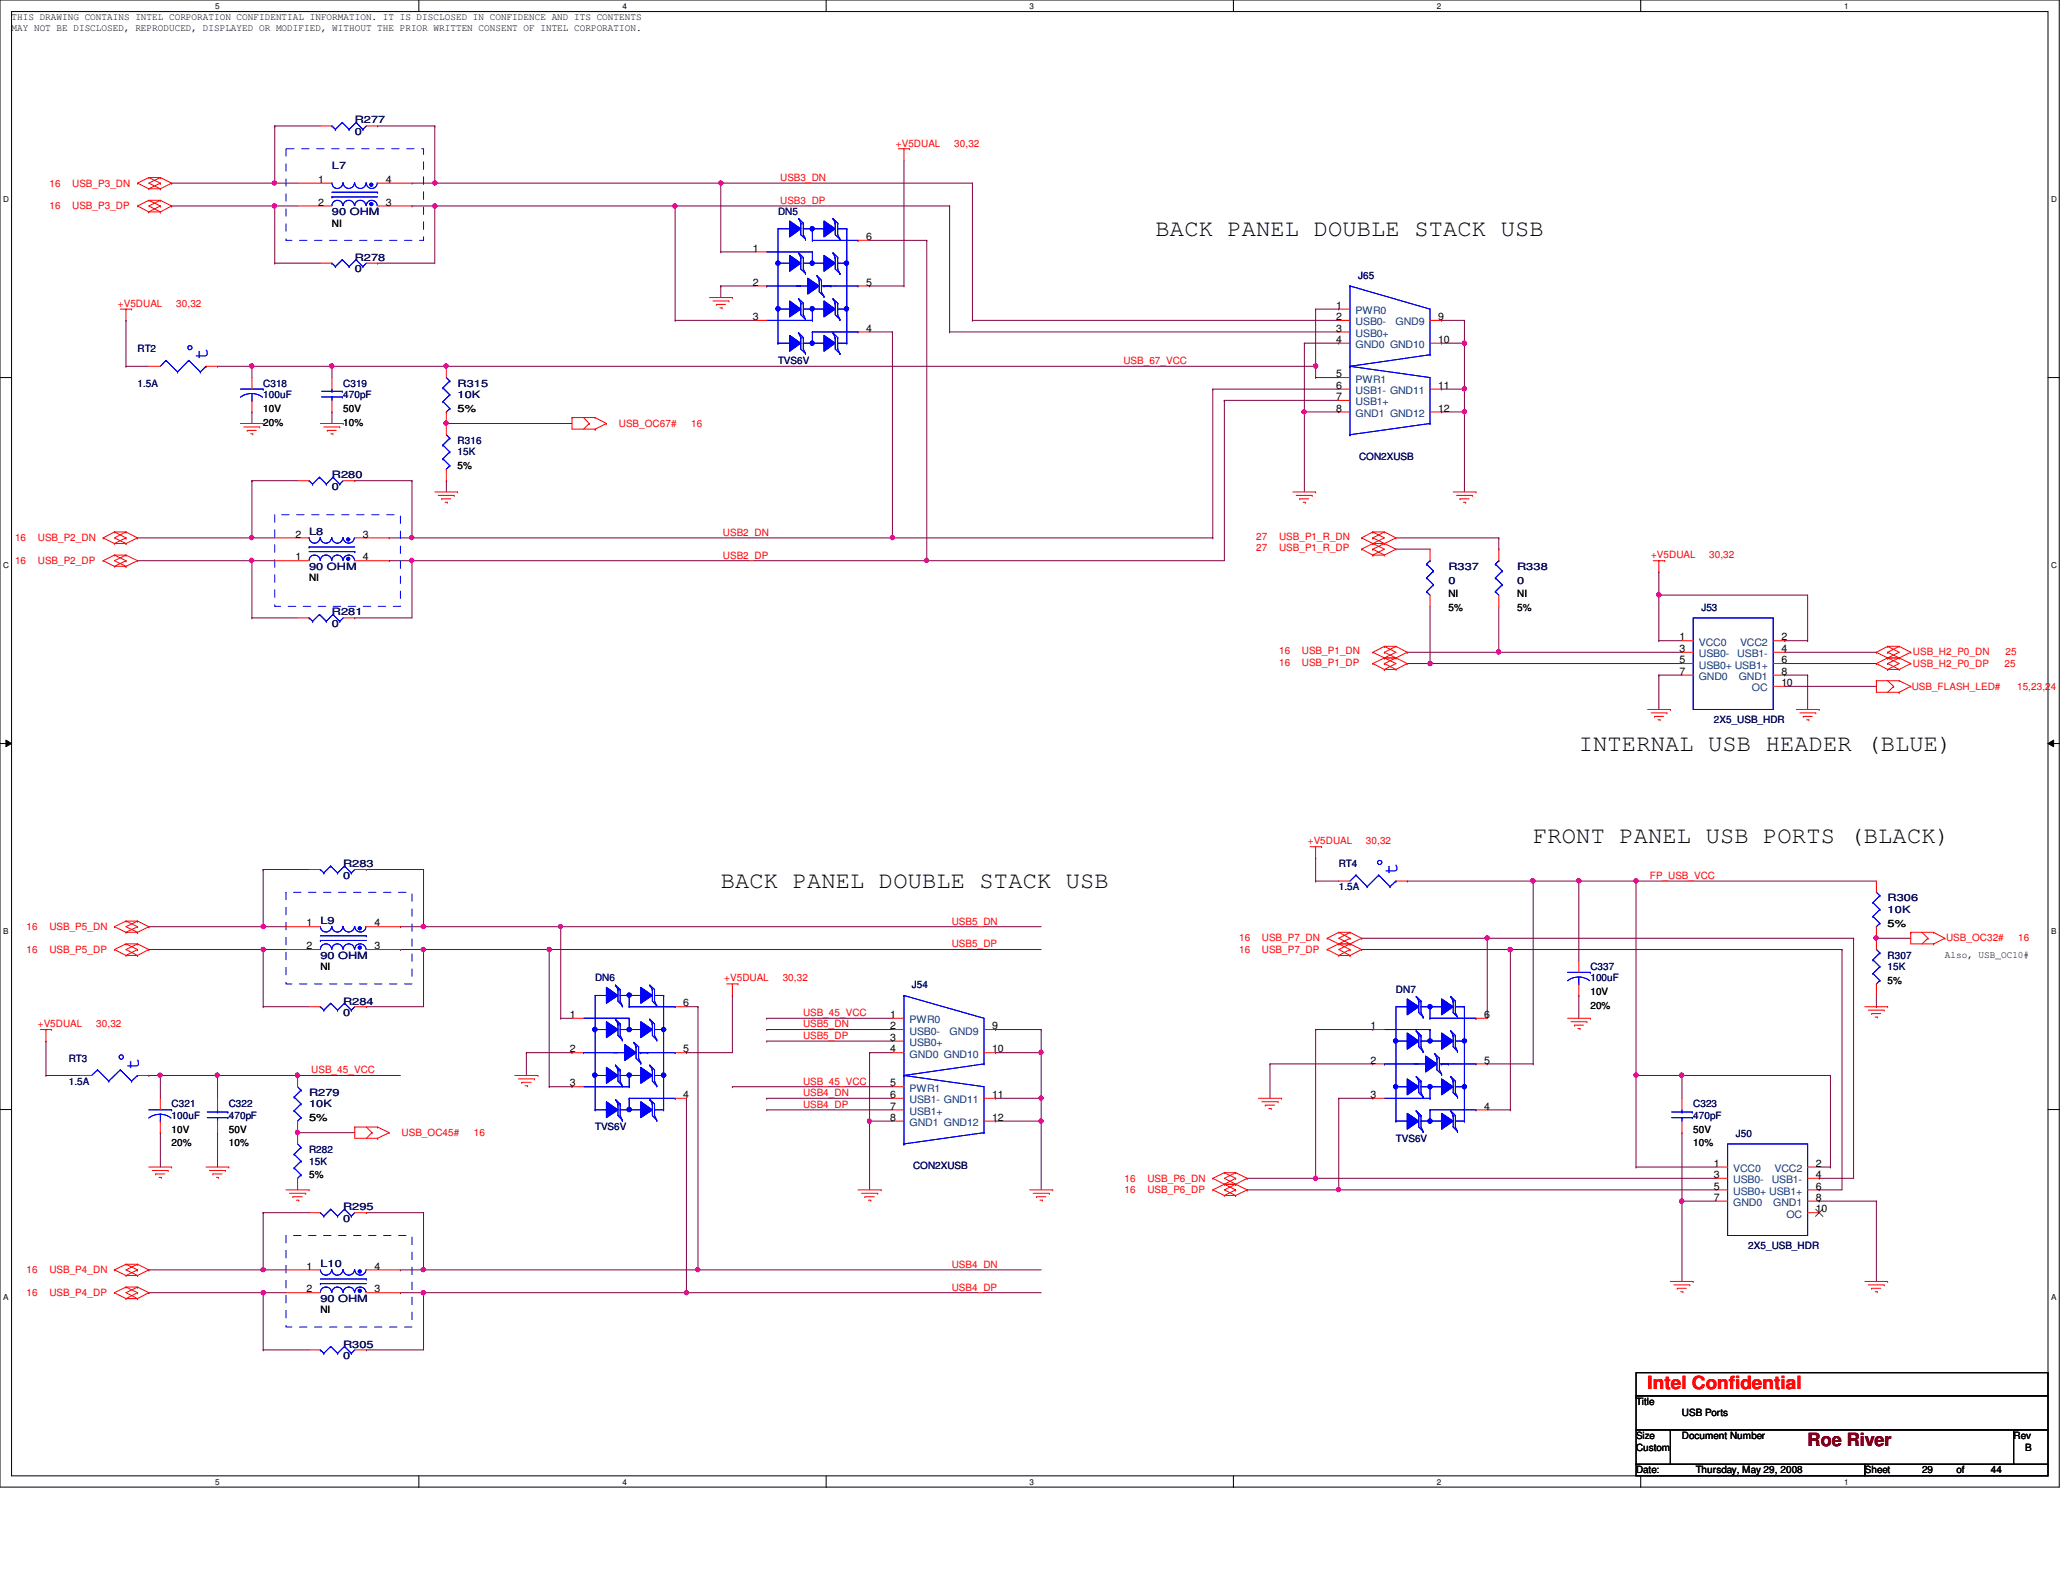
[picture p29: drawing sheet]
<svg xmlns="http://www.w3.org/2000/svg" width="279mm" height="216mm" viewBox="0 0 279 216" stroke-linecap="round" stroke-linejoin="round" font-family="sans-serif">
<defs><g id="words">
<g font-size="3.2">
<text x="156.5" y="32">BACK PANEL DOUBLE STACK USB</text>
<text x="213.8" y="101.7">INTERNAL USB HEADER (BLUE)</text>
<text x="207.6" y="114.1">FRONT PANEL USB PORTS (BLACK)</text>
<text x="97.6" y="120.3">BACK PANEL DOUBLE STACK USB</text>
</g>
<g font-size="2.8" fill="#00f">
<text x="28.1" y="48.7" transform="rotate(-90 28.1 48.7)">t</text>
<text x="189.2" y="118.4" transform="rotate(-90 189.2 118.4)">t</text>
<text x="18.8" y="144.7" transform="rotate(-90 18.8 144.7)">t</text>
</g>
<text font-size="2.5" fill="#f00" x="223.1" y="188.2">Intel Confidential</text>
<text font-size="2.5" fill="#7f0000" x="244.8" y="195.9">Roe River</text>
<g font-size="1.4">
<text x="1.6" y="4.2">MAY NOT BE DISCLOSED, REPRODUCED, DISPLAYED OR MODIFIED, WITHOUT THE PRIOR WRITTEN CONSENT OF INTEL CORPORATION.</text>
<text x="1.6" y="2.7">THIS DRAWING CONTAINS INTEL CORPORATION CONFIDENTIAL INFORMATION. IT IS DISCLOSED IN CONFIDENCE AND ITS CONTENTS</text>
<text x="43.1" y="24.8">1</text>
<text x="43.1" y="27.9">2</text>
<text x="52.2" y="24.8">4</text>
<text x="52.2" y="27.9">3</text>
<text x="45" y="30.7">NI</text>
<text x="102" y="34.1">1</text>
<text x="117.3" y="32.5">6</text>
<text x="102" y="38.7">2</text>
<text x="117.3" y="38.7">5</text>
<text x="181" y="41.8">1</text>
<text x="102" y="43.3">3</text>
<text x="117.3" y="44.9">4</text>
<text x="181" y="43.3">2</text>
<text x="181" y="44.9">3</text>
<text x="181" y="46.4">4</text>
<text x="194.8" y="43.3">9</text>
<text x="194.8" y="46.4">10</text>
<text x="181" y="51.1">5</text>
<text x="181" y="52.7">6</text>
<text x="194.8" y="52.7">11</text>
<text x="35.6" y="55.8">10V</text>
<text x="35.6" y="57.7">20%</text>
<text x="46.5" y="55.8">50V</text>
<text x="46.5" y="57.7">10%</text>
<text x="62" y="55.8">5%</text>
<text x="181" y="54.2">7</text>
<text x="181" y="55.8">8</text>
<text x="194.8" y="55.8">12</text>
<text x="62" y="63.5">5%</text>
<text x="40" y="75.9">1</text>
<text x="40" y="72.8">2</text>
<text x="49.1" y="75.9">4</text>
<text x="49.1" y="72.8">3</text>
<text x="41.9" y="78.7">NI</text>
<text x="196.2" y="80.9">NI</text>
<text x="196.2" y="82.8">5%</text>
<text x="205.5" y="80.9">NI</text>
<text x="205.5" y="82.8">5%</text>
<text x="227.5" y="86.7">1</text>
<text x="227.5" y="88.3">3</text>
<text x="227.5" y="89.8">5</text>
<text x="241.3" y="86.7">2</text>
<text x="241.3" y="88.3">4</text>
<text x="241.3" y="89.8">6</text>
<text x="227.5" y="91.4">7</text>
<text x="241.3" y="91.4">8</text>
<text x="241.3" y="92.9">10</text>
<text x="41.5" y="125.5">1</text>
<text x="50.7" y="125.5">4</text>
<text x="255.7" y="125.5">5%</text>
<text x="41.5" y="128.6">2</text>
<text x="43.4" y="131.4">NI</text>
<text x="50.7" y="128.6">3</text>
<text x="263.4" y="129.8">Also, USB_OC10#</text>
<text x="77.2" y="137.9">1</text>
<text x="92.5" y="136.3">6</text>
<text x="120.6" y="137.9">1</text>
<text x="201" y="137.9">6</text>
<text x="215.4" y="134.8">10V</text>
<text x="215.4" y="136.7">20%</text>
<text x="255.7" y="133.3">5%</text>
<text x="77.2" y="142.5">2</text>
<text x="92.5" y="142.5">5</text>
<text x="120.6" y="139.4">2</text>
<text x="120.6" y="141">3</text>
<text x="120.6" y="142.5">4</text>
<text x="134.4" y="139.4">9</text>
<text x="134.4" y="142.5">10</text>
<text x="185.6" y="139.4">1</text>
<text x="77.2" y="147.2">3</text>
<text x="92.5" y="148.7">4</text>
<text x="120.6" y="147.2">5</text>
<text x="120.6" y="148.7">6</text>
<text x="134.4" y="148.7">11</text>
<text x="185.6" y="144.1">2</text>
<text x="185.6" y="148.7">3</text>
<text x="201" y="144.1">5</text>
<text x="23.2" y="153.4">10V</text>
<text x="23.2" y="155.2">20%</text>
<text x="31" y="153.4">50V</text>
<text x="31" y="155.2">10%</text>
<text x="41.9" y="151.8">5%</text>
<text x="120.6" y="150.3">7</text>
<text x="120.6" y="151.8">8</text>
<text x="134.4" y="151.8">12</text>
<text x="201" y="150.3">4</text>
<text x="229.3" y="153.4">50V</text>
<text x="229.3" y="155.2">10%</text>
<text x="41.9" y="159.6">5%</text>
<text x="232.1" y="158">1</text>
<text x="232.1" y="159.6">3</text>
<text x="232.1" y="161.1">5</text>
<text x="245.9" y="158">2</text>
<text x="245.9" y="159.6">4</text>
<text x="245.9" y="161.1">6</text>
<text x="232.1" y="162.6">7</text>
<text x="245.9" y="162.6">8</text>
<text x="245.9" y="164.2">10</text>
<text x="41.5" y="172">1</text>
<text x="50.7" y="172">4</text>
<text x="41.5" y="175">2</text>
<text x="43.4" y="177.9">NI</text>
<text x="50.7" y="175">3</text>
<text x="221.6" y="190.3">Title</text>
<text x="227.8" y="191.8">USB Ports</text>
<text x="221.6" y="194.9">Size</text>
<text x="221.6" y="196.5">Custom</text>
<text x="227.8" y="194.9">Document Number</text>
<text x="272.7" y="194.9">Rev</text>
<text x="274.3" y="196.5">B</text>
<text x="221.6" y="199.6">Date:</text>
<text x="229.7" y="199.6">Thursday, May 29, 2008</text>
<text x="252.6" y="199.6">Sheet</text>
<text x="260.3" y="199.6">29</text>
<text x="265" y="199.6">of</text>
<text x="269.6" y="199.6">44</text>
</g>
<g font-size="1.4" fill="#00007f">
<text x="48" y="16.7">R277</text>
<text x="45" y="22.9">L7</text>
<text x="48" y="18.3">0</text>
<text x="45" y="29.1">90 OHM</text>
<text x="105.4" y="29.1">DN5</text>
<text x="48" y="35.3">R278</text>
<text x="48" y="36.9">0</text>
<text x="183.9" y="37.8">J65</text>
<text x="18.6" y="47.7">RT2</text>
<text x="18.6" y="52.4">1.5A</text>
<text x="35.6" y="53.9">100uF</text>
<text x="35.6" y="52.4">C318</text>
<text x="46.5" y="52.4">C319</text>
<text x="46.5" y="53.9">470pF</text>
<text x="62" y="52.4">R315</text>
<text x="62" y="53.9">10K</text>
<text x="105.4" y="49.3">TVS6V</text>
<text x="45" y="64.8">R280</text>
<text x="62" y="60.1">R316</text>
<text x="62" y="61.7">15K</text>
<text x="184.1" y="62.3">CON2XUSB</text>
<text x="45" y="66.3">0</text>
<text x="41.9" y="72.5">L8</text>
<text x="41.9" y="77.2">90 OHM</text>
<text x="196.2" y="77.2">R337</text>
<text x="205.5" y="77.2">R338</text>
<text x="45" y="83.4">R281</text>
<text x="196.2" y="79">0</text>
<text x="205.5" y="79">0</text>
<text x="230.4" y="82.8">J53</text>
<text x="45" y="84.9">0</text>
<text x="232.1" y="97.9">2X5_USB_HDR</text>
<text x="46.5" y="117.4">R283</text>
<text x="46.5" y="119">0</text>
<text x="181.3" y="117.4">RT4</text>
<text x="43.4" y="125.2">L9</text>
<text x="181.3" y="120.6">1.5A</text>
<text x="255.7" y="122.1">R306</text>
<text x="255.7" y="123.7">10K</text>
<text x="43.4" y="129.8">90 OHM</text>
<text x="215.4" y="131.4">C337</text>
<text x="255.7" y="129.8">R307</text>
<text x="255.7" y="131.4">15K</text>
<text x="46.5" y="136.1">R284</text>
<text x="46.5" y="137.6">0</text>
<text x="80.6" y="132.9">DN6</text>
<text x="123.5" y="133.9">J54</text>
<text x="189.1" y="134.5">DN7</text>
<text x="215.4" y="132.9">100uF</text>
<text x="9.3" y="143.8">RT3</text>
<text x="9.3" y="146.9">1.5A</text>
<text x="23.2" y="150">C321</text>
<text x="31" y="150">C322</text>
<text x="41.9" y="148.4">R279</text>
<text x="41.9" y="150">10K</text>
<text x="229.3" y="150">C323</text>
<text x="23.2" y="151.6">100uF</text>
<text x="31" y="151.6">470pF</text>
<text x="80.6" y="153.1">TVS6V</text>
<text x="189.1" y="154.6">TVS6V</text>
<text x="229.3" y="151.6">470pF</text>
<text x="235.1" y="154">J50</text>
<text x="41.9" y="157.7">15K</text>
<text x="41.9" y="156.2">R282</text>
<text x="123.7" y="158.4">CON2XUSB</text>
<text x="46.5" y="163.9">R295</text>
<text x="46.5" y="165.5">0</text>
<text x="43.4" y="171.7">L10</text>
<text x="236.8" y="169.2">2X5_USB_HDR</text>
<text x="43.4" y="176.3">90 OHM</text>
<text x="46.5" y="182.5">R305</text>
<text x="46.5" y="184.1">0</text>
</g>
<g font-size="1.4" fill="#f00">
<text x="121.3" y="19.9">+V5DUAL</text>
<text x="129.2" y="19.9">30,32</text>
<text x="6.7" y="25.3">16</text>
<text x="6.7" y="28.4">16</text>
<text x="9.8" y="25.3">USB_P3_DN</text>
<text x="9.8" y="28.4">USB_P3_DP</text>
<text x="105.7" y="27.6">USB3_DP</text>
<text x="105.7" y="24.5">USB3_DN</text>
<text x="16" y="41.5">+V5DUAL</text>
<text x="23.9" y="41.5">30,32</text>
<text x="152.1" y="49.3">USB_67_VCC</text>
<text x="83.8" y="57.8">USB_OC67#</text>
<text x="93.6" y="57.8">16</text>
<text x="2" y="73.3">16</text>
<text x="2" y="76.4">16</text>
<text x="5.1" y="73.3">USB_P2_DN</text>
<text x="5.1" y="76.4">USB_P2_DP</text>
<text x="97.9" y="75.6">USB2_DP</text>
<text x="97.9" y="72.6">USB2_DN</text>
<text x="170.1" y="74.7">27</text>
<text x="170.1" y="73.2">27</text>
<text x="173.2" y="74.7">USB_P1_R_DP</text>
<text x="173.2" y="73.2">USB_P1_R_DN</text>
<text x="223.6" y="75.6">+V5DUAL</text>
<text x="231.5" y="75.6">30,32</text>
<text x="173.2" y="88.6">16</text>
<text x="176.3" y="88.6">USB_P1_DN</text>
<text x="259.1" y="88.8">USB_H2_P0_DN</text>
<text x="271.6" y="88.8">25</text>
<text x="173.2" y="90.2">16</text>
<text x="176.3" y="90.2">USB_P1_DP</text>
<text x="258.9" y="93.4">USB_FLASH_LED#</text>
<text x="259.1" y="90.3">USB_H2_P0_DP</text>
<text x="271.5" y="90.3">25</text>
<text x="273.2" y="93.4">15,23,2</text>
<text x="277.7" y="93.4">4</text>
<text x="177.1" y="114.3">+V5DUAL</text>
<text x="185" y="114.3">30,32</text>
<text x="223.4" y="119">FP_USB_VCC</text>
<text x="3.6" y="126">16</text>
<text x="6.7" y="126">USB_P5_DN</text>
<text x="128.9" y="125.2">USB5_DN</text>
<text x="3.6" y="129.1">16</text>
<text x="6.7" y="129.1">USB_P5_DP</text>
<text x="128.9" y="128.3">USB5_DP</text>
<text x="167.8" y="127.5">16</text>
<text x="167.8" y="129.1">16</text>
<text x="170.9" y="127.5">USB_P7_DN</text>
<text x="170.9" y="129.1">USB_P7_DP</text>
<text x="263.6" y="127.5">USB_OC32#</text>
<text x="273.3" y="127.5">16</text>
<text x="98.1" y="132.9">+V5DUAL</text>
<text x="106" y="132.9">30,32</text>
<text x="108.8" y="137.6">USB_45_VCC</text>
<text x="5.1" y="139.1">+V5DUAL</text>
<text x="13" y="139.1">30,32</text>
<text x="108.8" y="140.7">USB5_DP</text>
<text x="108.8" y="139.1">USB5_DN</text>
<text x="42.2" y="145.4">USB_45_VCC</text>
<text x="108.8" y="148.5">USB4_DN</text>
<text x="108.8" y="146.9">USB_45_VCC</text>
<text x="54.4" y="153.9">USB_OC45#</text>
<text x="64.2" y="153.9">16</text>
<text x="108.8" y="150">USB4_DP</text>
<text x="152.3" y="160.1">16</text>
<text x="152.3" y="161.6">16</text>
<text x="155.4" y="160.1">USB_P6_DN</text>
<text x="155.4" y="161.6">USB_P6_DP</text>
<text x="3.6" y="172.5">16</text>
<text x="6.7" y="172.5">USB_P4_DN</text>
<text x="128.9" y="171.7">USB4_DN</text>
<text x="3.6" y="175.6">16</text>
<text x="6.7" y="175.6">USB_P4_DP</text>
<text x="128.9" y="174.8">USB4_DP</text>
</g>
<g font-size="1.4" fill="#003f7f">
<text x="183.6" y="42.5">PWR0</text>
<text x="183.6" y="44.1">USB0-</text>
<text x="183.6" y="45.6">USB0+</text>
<text x="183.6" y="47.2">GND0 GND10</text>
<text x="189" y="44.1">GND9</text>
<text x="183.6" y="51.8">PWR1</text>
<text x="183.6" y="53.4">USB1- GND11</text>
<text x="183.6" y="54.9">USB1+</text>
<text x="183.6" y="56.5">GND1 GND12</text>
<text x="230.1" y="87.5">VCC0</text>
<text x="230.1" y="89">USB0-</text>
<text x="235.3" y="89">USB1-</text>
<text x="235.7" y="87.5">VCC2</text>
<text x="230.1" y="90.6">USB0+ USB1+</text>
<text x="230.1" y="92.1">GND0</text>
<text x="235.5" y="92.1">GND1</text>
<text x="237.3" y="93.6">OC</text>
<text x="123.2" y="138.6">PWR0</text>
<text x="123.2" y="140.1">USB0-</text>
<text x="123.2" y="141.7">USB0+</text>
<text x="123.2" y="143.3">GND0 GND10</text>
<text x="128.6" y="140.1">GND9</text>
<text x="123.2" y="147.9">PWR1</text>
<text x="123.2" y="149.4">USB1- GND11</text>
<text x="123.2" y="151">USB1+</text>
<text x="123.2" y="152.5">GND1 GND12</text>
<text x="234.7" y="158.7">VCC0</text>
<text x="234.7" y="160.3">USB0-</text>
<text x="234.7" y="161.8">USB0+ USB1+</text>
<text x="239.9" y="160.3">USB1-</text>
<text x="240.3" y="158.7">VCC2</text>
<text x="234.7" y="163.4">GND0</text>
<text x="240.2" y="163.4">GND1</text>
<text x="241.9" y="164.9">OC</text>
</g>
<g font-size="1.1">
<text x="29.1" y="1.2">5</text>
<text x="84.3" y="1.2">4</text>
<text x="139.4" y="1.2">3</text>
<text x="194.6" y="1.2">2</text>
<text x="249.8" y="1.2">1</text>
<text x=".4" y="27.3">D</text>
<text x="277.8" y="27.3">D</text>
<text x=".4" y="76.9">C</text>
<text x="277.8" y="76.9">C</text>
<text x=".4" y="126.4">B</text>
<text x="277.8" y="126.4">B</text>
<text x=".4" y="176">A</text>
<text x="277.8" y="176">A</text>
<text x="29.1" y="201.1">5</text>
<text x="84.3" y="201.1">4</text>
<text x="139.4" y="201.1">3</text>
<text x="194.6" y="201.1">2</text>
<text x="249.8" y="201.1">1</text>
</g>
</g></defs>
<path d="M0 0h278.9v201.4h-278.9zM1.6 1.6h275.8v198.3h-275.8z" fill="none" stroke="#000" stroke-width=".14"/>
<g fill="#fff">
<path d="M29.1 .2h.6v1.2h-.6z"/>
<path d="M29.1 200.1h.6v1.2h-.6z"/>
</g>
<path d="M56.7 0v1.6M56.7 199.9v1.6" fill="none" stroke="#000" stroke-width=".14"/>
<g fill="#fff">
<path d="M84.3 .2h.6v1.2h-.6z"/>
<path d="M84.3 200.1h.6v1.2h-.6z"/>
</g>
<path d="M111.9 0v1.6M111.9 199.9v1.6" fill="none" stroke="#000" stroke-width=".14"/>
<g fill="#fff">
<path d="M139.4 .2h.6v1.2h-.6z"/>
<path d="M139.4 200.1h.6v1.2h-.6z"/>
</g>
<path d="M167 0v1.6M167 199.9v1.6" fill="none" stroke="#000" stroke-width=".14"/>
<g fill="#fff">
<path d="M194.6 .2h.6v1.2h-.6z"/>
<path d="M194.6 200.1h.6v1.2h-.6z"/>
</g>
<path d="M222.2 0v1.6M222.2 199.9v1.6" fill="none" stroke="#000" stroke-width=".14"/>
<g fill="#fff">
<path d="M249.8 .2h.6v1.2h-.6z"/>
<path d="M249.8 200.1h.6v1.2h-.6z"/>
<path d="M.4 26.3h.8v1.2h-.8z"/>
<path d="M277.8 26.3h.8v1.2h-.8z"/>
<path d="M.4 75.9h.8v1.2h-.8z"/>
<path d="M277.8 75.9h.8v1.2h-.8z"/>
</g>
<path d="M0 51.1h1.6M277.4 51.1h1.5" fill="none" stroke="#000" stroke-width=".14"/>
<g fill="#fff">
<path d="M.4 125.5h.7v1.2h-.7z"/>
<path d="M277.8 125.5h.7v1.2h-.7z"/>
</g>
<path d="M0 100.7h1.6M.8 100.2l.8 .5-.8 .4zM277.4 100.7l.7-.5v.9zM277.4 100.7h1.5" fill="none" stroke="#000" stroke-width=".14"/>
<path d="M.8 100.2l.8 .5-.8 .4zM277.4 100.7l.7-.5v.9z" fill="#000"/>
<g fill="#fff">
<path d="M.4 175h.7v1.2h-.7z"/>
<path d="M277.8 175h.7v1.2h-.7z"/>
</g>
<path d="M0 150.3h1.6M277.4 150.3h1.5" fill="none" stroke="#000" stroke-width=".14"/>
<path d="M21.7 145.7h.1M21.7 145.7h7.8M29.5 145.7h.1M29.5 145.7v3.1" fill="none" stroke="#7f003f" stroke-width=".14"/>
<circle cx="21.7" cy="145.6" r=".3" fill="#f0f"/>
<circle cx="21.7" cy="145.6" r=".3" fill="none" stroke="#f0f" stroke-width=".14"/>
<path d="M35.6 117.8h.1M35.6 117.8h6.3M35.6 117.8v7.7M35.6 136.4h.1M35.6 136.4h6.3M40.3 145.7h.1M40.3 145.7h13.9" fill="none" stroke="#7f003f" stroke-width=".14"/>
<circle cx="40.3" cy="145.6" r=".29" fill="#f0f"/>
<circle cx="40.3" cy="145.6" r=".29" fill="none" stroke="#f0f" stroke-width=".14"/>
<path d="M35.6 125.5h.1M35.6 125.5h3.1M21.7 153.4h.1M21.7 153.4v4.7M29.5 153.4h.1M29.5 153.4v4.7" fill="none" stroke="#7f003f" stroke-width=".14"/>
<circle cx="35.7" cy="125.5" r=".29" fill="#f0f"/>
<circle cx="35.7" cy="125.5" r=".29" fill="none" stroke="#f0f" stroke-width=".14"/>
<path d="M35.6 128.6h.1M35.6 128.6h3.1M21.7 145.7h.1M21.7 145.7v3.1" fill="none" stroke="#7f003f" stroke-width=".14"/>
<circle cx="35.6" cy="128.6" r=".3" fill="#f0f"/>
<circle cx="35.6" cy="128.6" r=".3" fill="none" stroke="#f0f" stroke-width=".14"/>
<path d="M20.2 128.6h.1M20.2 125.5h.1M20.2 128.6h15.4M20.2 125.5h15.4M35.6 128.6h.1M35.6 128.6v7.8M20.2 145.7h.1M20.2 145.7h1.5M40.3 153.4h.1M40.3 153.4h7.7" fill="none" stroke="#7f003f" stroke-width=".14"/>
<circle cx="40.3" cy="153.4" r=".29" fill="#f0f"/>
<circle cx="40.3" cy="153.4" r=".29" fill="none" stroke="#f0f" stroke-width=".14"/>
<path d="M51.1 17.1h.1M51.1 17.1h7.8M58.9 17.1h.1M58.9 17.1v7.7M37.2 27.9h.1M37.2 35.6h.1M37.2 27.9h3.1M37.2 35.6h6.2M37.2 27.9v7.7" fill="none" stroke="#7f003f" stroke-width=".14"/>
<circle cx="37.2" cy="27.9" r=".3" fill="#f0f"/>
<circle cx="37.2" cy="27.9" r=".3" fill="none" stroke="#f0f" stroke-width=".14"/>
<path d="M37.2 24.8h.1M37.2 24.8h3.1M51.1 35.6h.1M58.9 27.9h.1M58.9 27.9v7.7h-7.8" fill="none" stroke="#7f003f" stroke-width=".14"/>
<circle cx="37.2" cy="24.8" r=".29" fill="#f0f"/>
<circle cx="37.2" cy="24.8" r=".29" fill="none" stroke="#f0f" stroke-width=".14"/>
<path d="M91.4 27.9h.1M91.4 27.9h37.2" fill="none" stroke="#7f003f" stroke-width=".14"/>
<circle cx="91.4" cy="27.9" r=".3" fill="#f0f"/>
<circle cx="91.4" cy="27.9" r=".3" fill="none" stroke="#f0f" stroke-width=".14"/>
<path d="M97.6 24.8h.1M97.6 24.8h34.1" fill="none" stroke="#7f003f" stroke-width=".14"/>
<circle cx="97.6" cy="24.8" r=".29" fill="#f0f"/>
<circle cx="97.6" cy="24.8" r=".29" fill="none" stroke="#f0f" stroke-width=".14"/>
<g fill="none" stroke="#7f003f" stroke-width=".14">
<path d="M37.2 17.1h.1M37.2 17.1v7.7h-14M37.2 17.1h6.2M23.2 24.8h.1M23.2 27.9h.1M23.2 27.9h14M55.8 24.8h.1M55.8 27.9h.1M55.8 24.8h3.1M55.8 27.9h3.1M34.1 55.8h.1M34.1 55.8v1.6"/>
<path d="M45 55.8h.1M45 55.8v1.6M178.2 51.1h.1M178.2 51.1h3.1M34.1 65.1h.1M34.1 72.9h.1M34.1 65.1h6.2M34.1 65.1v7.8M34.1 72.9h3.1M48 65.1h.1M48 65.1h7.8M55.8 75.9h.1"/>
<path d="M55.8 75.9v7.8h-7.8M34.1 83.7h.1M34.1 83.7h6.2M48 83.7h.1"/>
</g>
<circle cx="34.1" cy="72.8" r=".3" fill="#f0f"/>
<circle cx="34.1" cy="72.8" r=".3" fill="none" stroke="#f0f" stroke-width=".14"/>
<path d="M34.1 49.6h.1M34.1 49.6v1.5M34.1 75.9h.1M34.1 75.9h3.1M55.8 65.1h.1M55.8 65.1v7.8" fill="none" stroke="#7f003f" stroke-width=".14"/>
<circle cx="34.1" cy="75.9" r=".3" fill="#f0f"/>
<circle cx="34.1" cy="75.9" r=".3" fill="none" stroke="#f0f" stroke-width=".14"/>
<path d="M18.6 75.9h.1M18.6 72.9h.1M18.6 72.9h15.5M18.6 75.9h15.5M34.1 75.9h.1M34.1 75.9v7.8M52.7 72.9h.1M52.7 75.9h.1M52.7 72.9h3.1M52.7 75.9h3.1M125.5 75.9h.1M125.5 75.9h40.3" fill="none" stroke="#7f003f" stroke-width=".14"/>
<circle cx="125.5" cy="75.9" r=".29" fill="#f0f"/>
<circle cx="125.5" cy="75.9" r=".29" fill="none" stroke="#f0f" stroke-width=".14"/>
<path d="M29.5 49.6h.1M29.5 49.6h4.6M60.5 57.4h.1M60.5 57.4h17" fill="none" stroke="#7f003f" stroke-width=".14"/>
<circle cx="60.4" cy="57.3" r=".3" fill="#f0f"/>
<circle cx="60.4" cy="57.3" r=".3" fill="none" stroke="#f0f" stroke-width=".14"/>
<path d="M34.1 49.6h.1M34.1 49.6h10.9M45 49.6h.1M45 49.6v1.5" fill="none" stroke="#7f003f" stroke-width=".14"/>
<circle cx="34.1" cy="49.6" r=".3" fill="#f0f"/>
<circle cx="34.1" cy="49.6" r=".3" fill="none" stroke="#f0f" stroke-width=".14"/>
<path d="M17.1 49.6h.1M17.1 49.6h3.1M120.9 72.9h.1M120.9 72.9h43.4M20.2 175.1h.1M20.2 175.1h15.4" fill="none" stroke="#7f003f" stroke-width=".14"/>
<circle cx="120.9" cy="72.8" r=".3" fill="#f0f"/>
<circle cx="120.9" cy="72.8" r=".3" fill="none" stroke="#f0f" stroke-width=".14"/>
<path d="M35.6 164.3h.1M35.6 164.3h6.3M35.6 164.3v7.7M35.6 182.8h.1M35.6 182.8h6.3" fill="none" stroke="#7f003f" stroke-width=".14"/>
<circle cx="35.7" cy="172" r=".29" fill="#f0f"/>
<circle cx="35.7" cy="172" r=".29" fill="none" stroke="#f0f" stroke-width=".14"/>
<path d="M35.6 175.1h.1M35.6 175.1h3.1M49.6 164.3h.1M49.6 164.3h7.8M49.6 182.8h.1M49.6 182.8h7.8" fill="none" stroke="#7f003f" stroke-width=".14"/>
<circle cx="35.6" cy="175.1" r=".3" fill="#f0f"/>
<circle cx="35.6" cy="175.1" r=".3" fill="none" stroke="#f0f" stroke-width=".14"/>
<g fill="none" stroke="#7f003f" stroke-width=".14">
<path d="M49.6 117.8h.1M49.6 117.8h7.8M75.9 125.5h.1M75.9 125.5h65.1M6.2 141h.1M6.2 141v4.7M178.2 159.6h.1M178.2 159.6h54.2M20.2 172h.1M20.2 172h18.5M35.6 175.1h.1M35.6 172h.1"/>
<path d="M35.6 175.1v7.7M54.2 175.1h.1M54.2 175.1h3.2"/>
</g>
<circle cx="75.9" cy="125.5" r=".29" fill="#f0f"/>
<circle cx="75.9" cy="125.5" r=".29" fill="none" stroke="#f0f" stroke-width=".14"/>
<path d="M57.4 164.3h.1M57.4 175.1h.1M57.4 164.3v7.7M57.4 175.1v7.7M93 175.1h.1M93 175.1h48" fill="none" stroke="#7f003f" stroke-width=".14"/>
<circle cx="93" cy="175.1" r=".3" fill="#f0f"/>
<circle cx="93" cy="175.1" r=".3" fill="none" stroke="#f0f" stroke-width=".14"/>
<path d="M54.2 172h.1M54.2 172h3.2M94.5 172h.1M94.5 172h46.5" fill="none" stroke="#7f003f" stroke-width=".14"/>
<circle cx="94.5" cy="172" r=".29" fill="#f0f"/>
<circle cx="94.5" cy="172" r=".29" fill="none" stroke="#f0f" stroke-width=".14"/>
<path d="M103.8 139.4h.1M103.8 139.4h17.1M103.8 150.3h.1M103.8 148.8h.1M103.8 141h.1M103.8 150.3h17.1M103.8 148.8h17.1M103.8 141h17.1M117.8 151.8h.1M117.8 151.8v9.4" fill="none" stroke="#7f003f" stroke-width=".14"/>
<circle cx="117.7" cy="151.8" r=".29" fill="#f0f"/>
<circle cx="117.7" cy="151.8" r=".29" fill="none" stroke="#f0f" stroke-width=".14"/>
<path d="M117.8 142.6h.1M117.8 151.8h.1M117.8 142.6h3.1M117.8 151.8h3.1M117.8 142.6v9.2M134.8 151.8h.1M134.8 151.8h6.2M141 151.8h.1M141 148.8h.1M141 148.8v12.4" fill="none" stroke="#7f003f" stroke-width=".14"/>
<circle cx="141" cy="151.8" r=".29" fill="#f0f"/>
<circle cx="141" cy="151.8" r=".29" fill="none" stroke="#f0f" stroke-width=".14"/>
<circle cx="141" cy="148.7" r=".29" fill="#f0f"/>
<circle cx="141" cy="148.7" r=".29" fill="none" stroke="#f0f" stroke-width=".14"/>
<path d="M134.8 148.8h.1M141 142.6h.1M141 142.6v6.2h-6.2" fill="none" stroke="#7f003f" stroke-width=".14"/>
<circle cx="141" cy="142.5" r=".29" fill="#f0f"/>
<circle cx="141" cy="142.5" r=".29" fill="none" stroke="#f0f" stroke-width=".14"/>
<path d="M103.8 137.9h.1M103.8 137.9h17.1M134.8 139.4h.1M134.8 139.4h6.2M141 139.4h.1M141 139.4v3.2h-6.2M29.5 145.7h.1M29.5 145.7h10.8M99.2 147.2h.1M99.2 147.2h21.7M134.8 142.6h.1" fill="none" stroke="#7f003f" stroke-width=".14"/>
<circle cx="29.4" cy="145.6" r=".3" fill="#f0f"/>
<circle cx="29.4" cy="145.6" r=".3" fill="none" stroke="#f0f" stroke-width=".14"/>
<path d="M45 49.6h.1M45 49.6h15.5" fill="none" stroke="#7f003f" stroke-width=".14"/>
<circle cx="44.9" cy="49.6" r=".3" fill="#f0f"/>
<circle cx="44.9" cy="49.6" r=".3" fill="none" stroke="#f0f" stroke-width=".14"/>
<path d="M49.6 136.4h.1M54.2 128.6h.1M54.2 128.6h3.2M57.4 128.6h.1M57.4 128.6v7.8h-7.8M74.4 128.6h.1M74.4 128.6h66.6" fill="none" stroke="#7f003f" stroke-width=".14"/>
<circle cx="74.4" cy="128.6" r=".3" fill="#f0f"/>
<circle cx="74.4" cy="128.6" r=".3" fill="none" stroke="#f0f" stroke-width=".14"/>
<path d="M57.4 117.8h.1M57.4 117.8v7.7h-3.2M54.2 125.5h.1M201.4 127.1h.1M201.4 127.1h49.6M251 127.1h.1M251 127.1v32.5h-4.6M246.4 159.6h.1M181.3 161.2h.1M181.3 161.2h51.1" fill="none" stroke="#7f003f" stroke-width=".14"/>
<circle cx="201.4" cy="127" r=".3" fill="#f0f"/>
<circle cx="201.4" cy="127" r=".3" fill="none" stroke="#f0f" stroke-width=".14"/>
<path d="M249.5 128.6h.1M249.5 128.6v32.6h-3.1M227.8 162.7h.1M227.8 162.7v10.9M246.4 161.2h.1M246.4 162.7h.1M246.4 162.7h7.7M254.1 162.7h.1M254.1 162.7v10.9" fill="none" stroke="#7f003f" stroke-width=".14"/>
<circle cx="227.8" cy="162.7" r=".3" fill="#f0f"/>
<circle cx="227.8" cy="162.7" r=".3" fill="none" stroke="#f0f" stroke-width=".14"/>
<path d="M17.1 43.4h.1M17.1 43.4v6.2M204.6 128.6h.1M204.6 128.6h44.9M6.2 145.7h.1M6.2 145.7h4.7M227.8 162.7h.1M227.8 162.7h4.6" fill="none" stroke="#7f003f" stroke-width=".14"/>
<circle cx="204.5" cy="128.6" r=".3" fill="#f0f"/>
<circle cx="204.5" cy="128.6" r=".3" fill="none" stroke="#f0f" stroke-width=".14"/>
<path d="M178.2 119.3h.1M178.2 116.2h.1M178.2 119.3h3.1M178.2 116.2v3.1M221.6 119.3h.1M221.6 119.3h32.5M254.1 127.1h.1M254.1 127.1h4.7" fill="none" stroke="#7f003f" stroke-width=".14"/>
<circle cx="254.1" cy="127" r=".3" fill="#f0f"/>
<circle cx="254.1" cy="127" r=".3" fill="none" stroke="#f0f" stroke-width=".14"/>
<path d="M254.1 136.4h.1M254.1 134.8v1.6M221.6 158.1h.1M221.6 145.7h.1M221.6 158.1h10.8M221.6 145.7v12.4" fill="none" stroke="#7f003f" stroke-width=".14"/>
<circle cx="221.6" cy="145.6" r=".3" fill="#f0f"/>
<circle cx="221.6" cy="145.6" r=".3" fill="none" stroke="#f0f" stroke-width=".14"/>
<path d="M213.8 119.3h.1M213.8 119.3h7.8" fill="none" stroke="#7f003f" stroke-width=".14"/>
<circle cx="213.8" cy="119.3" r=".3" fill="#f0f"/>
<circle cx="213.8" cy="119.3" r=".3" fill="none" stroke="#f0f" stroke-width=".14"/>
<path d="M227.8 145.7h.1M227.8 145.7h20.1M246.4 158.1h1.5M247.9 158.1h.1M247.9 145.7h.1M247.9 145.7v12.4" fill="none" stroke="#7f003f" stroke-width=".14"/>
<circle cx="227.8" cy="145.6" r=".3" fill="#f0f"/>
<circle cx="227.8" cy="145.6" r=".3" fill="none" stroke="#f0f" stroke-width=".14"/>
<path d="M221.6 119.3h.1M221.6 119.3v26.4" fill="none" stroke="#7f003f" stroke-width=".14"/>
<circle cx="221.6" cy="119.3" r=".3" fill="#f0f"/>
<circle cx="221.6" cy="119.3" r=".3" fill="none" stroke="#f0f" stroke-width=".14"/>
<path d="M207.6 119.3h.1M207.6 119.3h6.2M213.8 119.3h.1M213.8 119.3v10.9M213.8 134.8h.1M213.8 134.8v3.1M221.6 145.7h.1M221.6 145.7h6.2M227.8 145.7h.1M227.8 153.4h.1M227.8 145.7v3.1M227.8 153.4v9.3" fill="none" stroke="#7f003f" stroke-width=".14"/>
<circle cx="207.6" cy="119.3" r=".3" fill="#f0f"/>
<circle cx="207.6" cy="119.3" r=".3" fill="none" stroke="#f0f" stroke-width=".14"/>
<g fill="none" stroke="#7f003f" stroke-width=".14">
<path d="M128.6 27.9h.1M128.6 27.9v17.1M131.7 24.8h.1M131.7 24.8v18.6M128.6 45h.1M128.6 45h52.7M131.7 43.4h.1M131.7 43.4h49.6M164.3 52.7h.1M164.3 52.7h17M164.3 52.7v20.2M165.8 54.2h.1"/>
<path d="M165.8 54.2v21.7M165.8 54.2h15.5M176.7 55.8h.1M176.7 46.5h.1M176.7 46.5v20.1M176.7 55.8h4.6M178.2 49.6h.1M178.2 49.6v1.5M178.2 41.9h3.1M181.3 41.9h.1M181.3 55.8h.1M164.3 72.9h.1"/>
<path d="M224.7 91.4h.1M224.7 91.4v4.7M224.7 91.4h3.1"/>
</g>
<circle cx="176.6" cy="55.8" r=".29" fill="#f0f"/>
<circle cx="176.6" cy="55.8" r=".29" fill="none" stroke="#f0f" stroke-width=".14"/>
<path d="M176.7 46.5h4.6M181.3 46.5h.1M198.3 55.8h.1M198.3 55.8v10.8" fill="none" stroke="#7f003f" stroke-width=".14"/>
<circle cx="198.3" cy="55.8" r=".29" fill="#f0f"/>
<circle cx="198.3" cy="55.8" r=".29" fill="none" stroke="#f0f" stroke-width=".14"/>
<path d="M195.2 55.8h.1M195.2 52.7h.1M195.2 52.7h3.1M198.3 52.7h.1M198.3 46.5h.1M198.3 46.5v9.3h-3.1" fill="none" stroke="#7f003f" stroke-width=".14"/>
<circle cx="198.3" cy="52.7" r=".3" fill="#f0f"/>
<circle cx="198.3" cy="52.7" r=".3" fill="none" stroke="#f0f" stroke-width=".14"/>
<circle cx="198.3" cy="46.5" r=".3" fill="#f0f"/>
<circle cx="198.3" cy="46.5" r=".3" fill="none" stroke="#f0f" stroke-width=".14"/>
<g fill="none" stroke="#7f003f" stroke-width=".14">
<path d="M91.4 27.9h.1M91.4 27.9v15.5M97.6 34.1h.1M97.6 24.8h.1M97.6 38.7h.1M97.6 34.1h4.7M97.6 24.8v9.3M97.6 38.7v1.6M97.6 38.7h4.7M117.8 32.6h7.7M125.5 32.6h.1M125.5 32.6v43.3"/>
<path d="M91.4 43.4h.1M91.4 43.4h10.9M117.8 45h3.1M120.9 45h.1M120.9 45v27.9M178.2 41.9h.1M178.2 41.9v7.7M195.2 46.5h.1M195.2 43.4h.1M195.2 43.4h3.1M198.3 43.4h.1M198.3 43.4v3.1h-3.1"/>
<path d="M55.8 75.9h.1M55.8 75.9h69.7M60.5 65.1h.1M60.5 65.1v1.5M120.9 72.9h.1M125.5 75.9h.1M224.7 86.8h.1M224.7 86.8h3.1"/>
</g>
<circle cx="55.8" cy="75.9" r=".29" fill="#f0f"/>
<circle cx="55.8" cy="75.9" r=".29" fill="none" stroke="#f0f" stroke-width=".14"/>
<path d="M58.9 27.9h.1M58.9 27.9h32.5" fill="none" stroke="#7f003f" stroke-width=".14"/>
<circle cx="58.9" cy="27.9" r=".3" fill="#f0f"/>
<circle cx="58.9" cy="27.9" r=".3" fill="none" stroke="#f0f" stroke-width=".14"/>
<path d="M55.8 72.9h.1M55.8 72.9h65.1" fill="none" stroke="#7f003f" stroke-width=".14"/>
<circle cx="55.8" cy="72.8" r=".29" fill="#f0f"/>
<circle cx="55.8" cy="72.8" r=".29" fill="none" stroke="#f0f" stroke-width=".14"/>
<path d="M58.9 24.8h.1M58.9 24.8h38.7" fill="none" stroke="#7f003f" stroke-width=".14"/>
<circle cx="58.9" cy="24.8" r=".29" fill="#f0f"/>
<circle cx="58.9" cy="24.8" r=".29" fill="none" stroke="#f0f" stroke-width=".14"/>
<g fill="none" stroke="#7f003f" stroke-width=".14">
<path d="M74.4 128.6v18.6M75.9 137.9h.1M75.9 125.5h.1M75.9 137.9h1.6M75.9 125.5v12.4M93 136.4h1.5M94.5 136.4h.1M94.5 136.4v35.6M71.3 142.6h.1M71.3 142.6v3.1M71.3 142.6h6.2M74.4 147.2h.1"/>
<path d="M74.4 147.2h3.1M77.5 147.2h.1M77.5 142.6h.1M93 142.6h.1M93 148.8v26.3M93 142.6h6.2M57.4 175.1h.1M57.4 175.1h35.6M93 175.1h.1M94.5 172h.1"/>
</g>
<circle cx="57.3" cy="175.1" r=".3" fill="#f0f"/>
<circle cx="57.3" cy="175.1" r=".3" fill="none" stroke="#f0f" stroke-width=".14"/>
<path d="M57.4 125.5h.1M57.4 125.5h18.5" fill="none" stroke="#7f003f" stroke-width=".14"/>
<circle cx="57.3" cy="125.5" r=".29" fill="#f0f"/>
<circle cx="57.3" cy="125.5" r=".29" fill="none" stroke="#f0f" stroke-width=".14"/>
<path d="M57.4 128.6h.1M57.4 128.6h17" fill="none" stroke="#7f003f" stroke-width=".14"/>
<circle cx="57.3" cy="128.6" r=".3" fill="#f0f"/>
<circle cx="57.3" cy="128.6" r=".3" fill="none" stroke="#f0f" stroke-width=".14"/>
<path d="M57.4 172h.1M57.4 172h37.1" fill="none" stroke="#7f003f" stroke-width=".14"/>
<circle cx="57.3" cy="172" r=".29" fill="#f0f"/>
<circle cx="57.3" cy="172" r=".29" fill="none" stroke="#f0f" stroke-width=".14"/>
<path d="M178.2 139.4h.1M178.2 139.4v20.2M201.4 127.1h.1M201.4 127.1v10.8M204.6 128.6h.1M204.6 128.6v21.7M201.4 150.3h3.2M204.6 150.3h.1" fill="none" stroke="#7f003f" stroke-width=".14"/>
<circle cx="178.2" cy="159.6" r=".3" fill="#f0f"/>
<circle cx="178.2" cy="159.6" r=".3" fill="none" stroke="#f0f" stroke-width=".14"/>
<path d="M178.2 139.4h7.7M185.9 139.4h.1M181.3 148.8h.1M181.3 148.8v12.4" fill="none" stroke="#7f003f" stroke-width=".14"/>
<circle cx="181.3" cy="161.1" r=".3" fill="#f0f"/>
<circle cx="181.3" cy="161.1" r=".3" fill="none" stroke="#f0f" stroke-width=".14"/>
<g fill="none" stroke="#7f003f" stroke-width=".14">
<path d="M203 88.3h.1M203 88.3h24.8M241.7 91.4h.1M241.7 93h12.4M241.7 91.4h3.1M241.7 88.3h12.4M241.7 89.9h12.4M244.8 91.4h.1M244.8 91.4v4.7M254.1 93h.1M254.1 88.3h.1M254.1 89.9h.1"/>
<path d="M207.6 119.3v24.8M184.4 128.6h.1M184.4 127.1h.1M184.4 128.6h20.2M184.4 127.1h17M168.9 159.6h.1M168.9 159.6h9.3M172 144.1h.1M172 144.1v4.7M172 144.1h13.9M181.3 148.8h4.6M185.9 148.8h.1"/>
<path d="M185.9 144.1h.1M201.4 144.1h.1M201.4 144.1h6.2M207.6 144.1h.1M168.9 161.2h.1M168.9 161.2h12.4"/>
</g>
<circle cx="203" cy="88.3" r=".29" fill="#f0f"/>
<circle cx="203" cy="88.3" r=".29" fill="none" stroke="#f0f" stroke-width=".14"/>
<path d="M193.7 89.9h.1M193.7 89.9h34.1" fill="none" stroke="#7f003f" stroke-width=".14"/>
<circle cx="193.7" cy="89.9" r=".3" fill="#f0f"/>
<circle cx="193.7" cy="89.9" r=".3" fill="none" stroke="#f0f" stroke-width=".14"/>
<g fill="none" stroke="#7f003f" stroke-width=".14">
<path d="M189.1 72.9h13.9M189.1 74.4h4.6M193.7 74.4h.1M203 72.9h.1M203 74.4h.1M203 72.9v1.5M224.7 77.5h.1M224.7 77.5v3.1M190.6 88.3h.1M190.6 89.9h.1M190.6 88.3h12.4M190.6 89.9h3.1"/>
<path d="M193.7 89.9h.1M193.7 82.1v7.8M203 88.3h.1M203 82.1v6.2M224.7 80.6h.1M224.7 80.6h20.1"/>
</g>
<circle cx="224.7" cy="80.6" r=".3" fill="#f0f"/>
<circle cx="224.7" cy="80.6" r=".3" fill="none" stroke="#f0f" stroke-width=".14"/>
<path d="M60.5 49.6h.1M60.5 49.6h117.7M224.7 80.6h.1M224.7 80.6v6.2M241.7 86.8h.1M241.7 86.8h3.1M244.8 86.8h.1M244.8 80.6v6.2M190.6 119.3h.1M190.6 119.3h17" fill="none" stroke="#7f003f" stroke-width=".14"/>
<circle cx="178.2" cy="49.6" r=".3" fill="#f0f"/>
<circle cx="178.2" cy="49.6" r=".3" fill="none" stroke="#f0f" stroke-width=".14"/>
<circle cx="60.4" cy="49.6" r=".3" fill="#f0f"/>
<circle cx="60.4" cy="49.6" r=".3" fill="none" stroke="#f0f" stroke-width=".14"/>
<path d="M117.8 38.7h.1M117.8 38.7h4.6M122.4 38.7h.1M122.4 21.7v17M99.2 134.8h.1M99.2 134.8v7.8" fill="none" stroke="#7f003f" stroke-width=".14"/>
<g fill="none" stroke="#f00" stroke-width=".14">
<path d="M18.6 24.8h.1M18.6 27.9h.1M18.6 24.8l1.6 .8M18.6 27.9l1.6 .8M20.2 25.6h.1M20.2 24h.1M20.2 28.7h.1M20.2 27.1h.1M20.2 25.6h1.5M20.2 24h1.5M20.2 24l-1.6 .8M20.2 24l1.5 .8"/>
<path d="M20.2 28.7h1.5M20.2 27.1h1.5M20.2 27.1l-1.6 .8M20.2 27.1l1.5 .8M21.7 24h.1M21.7 25.6h.1M21.7 24.8h.1M21.7 27.1h.1M21.7 28.7h.1M21.7 27.9h.1M21.7 24l1.5 .8M21.7 24l-1.5 .8 1.5 .8"/>
<path d="M21.7 24.8l-1.5 .8M21.7 27.1l1.5 .8M21.7 27.1l-1.5 .8 1.5 .8M21.7 27.9l-1.5 .8M23.2 24.8h.1M23.2 27.9h.1M23.2 24.8l-1.5 .8M23.2 27.9l-1.5 .8M121.7 20.2h1.5M122.4 20.2h.1M122.4 20.2v1.5M123.2 20.2h.1"/>
<path d="M16.3 41.9h1.5M17.1 41.9h.1M17.1 41.9v1.5M17.8 41.9h.1M32.6 57.4h3M33 57.8h2.2M33.5 58.3h.1M33.5 58.3h1.2M34 58.8h.2M34.2 58.8h.1M35.2 57.8h.1M35.6 57.4h.1"/>
<path d="M43.4 57.4h3.1M43.9 57.8h2.1M44.3 58.3h.1M44.3 58.3h1.3M44.8 58.8h.3M45.1 58.8h.1M46 57.8h.1M46.5 57.4h.1M77.5 56.6h.1M77.5 56.6v1.5h3.1M77.5 56.6h3.1M79 56.6l.8 .8"/>
<path d="M79.8 57.4h.1M79.8 57.4l-.8 .7M80.6 58.1h.1M80.6 56.6h.1M80.6 56.6l1.5 .8M82.1 57.4h.1M82.1 57.4l-1.5 .7M96.1 40.3h3.1M96.6 40.8h2.1M97 41.2h.1M97 41.2h1.3M97.5 41.7h.3"/>
<path d="M97.8 41.7h.1M98.7 40.8h.1M99.2 40.3h.1M14 72.9h.1M14 75.9h.1M14 72.9l1.5 .7M14 75.9l1.5 .8M15.5 73.6h.1M15.5 72.1h.1M15.5 76.7h.1M15.5 75.2h.1M15.5 73.6h1.6"/>
<path d="M15.5 72.1h1.6M15.5 72.1l-1.5 .8M15.5 72.1l1.6 .8M15.5 76.7h1.6M15.5 75.2h1.6M15.5 75.2l-1.5 .7M15.5 75.2l1.6 .7M17.1 72.1h.1M17.1 73.6h.1M17.1 72.9h.1M17.1 75.2h.1M17.1 76.7h.1"/>
<path d="M17.1 75.9h.1M17.1 72.1l1.5 .8M17.1 72.1l-1.6 .8 1.6 .7M17.1 72.9l-1.6 .7M17.1 75.2l1.5 .7M17.1 75.2l-1.6 .7 1.6 .8M17.1 75.9l-1.6 .8M18.6 72.9h.1M18.6 75.9h.1M18.6 72.9l-1.5 .7M18.6 75.9l-1.5 .8M58.9 66.6h3.1"/>
<path d="M59.4 67.1h2.1M59.8 67.6h.1M59.8 67.6h1.2M60.3 68h.3M60.6 68h.1M61.5 67.1h.1M62 66.6h.1M175.1 66.6h3.1M175.6 67.1h2.1M176 67.6h.1M176 67.6h1.2M176.5 68h.3"/>
<path d="M176.8 68h.1M177.7 67.1h.1M178.2 66.6h.1M184.4 74.4h.1M184.4 72.9h.1M184.4 74.4l1.5 .8M184.4 72.9l1.5 .7M185.9 75.2h.1M185.9 73.6h.1M185.9 74.4h.1M185.9 72.1h.1M185.9 72.9h.1"/>
<path d="M185.9 73.6h1.6M185.9 72.1h1.6M185.9 75.2h1.6M185.9 72.9l3.2 1.5M185.9 73.6l-1.5 .8M185.9 73.6l1.6 .8-1.6 .8M185.9 74.4l1.6 .8M185.9 72.1l-1.5 .8M185.9 72.1l1.6 .8-1.6 .7M187.5 73.6h.1M187.5 75.2h.1M187.5 72.1h.1"/>
<path d="M187.5 72.1l1.6 .8M187.5 72.1l-1.6 .8M189.1 74.4h.1M189.1 72.9h.1M189.1 74.4l-1.6 .8M189.1 72.9l-3.2 1.5M196.8 66.6h3.1M197.3 67.1h2.1M197.7 67.6h.1M197.7 67.6h1.3M198.2 68h.3M198.5 68h.1"/>
<path d="M199.4 67.1h.1M199.9 66.6h.1M223.9 75.9h1.6M224.7 75.9h.1M224.7 75.9v1.6M225.5 75.9h.1M185.9 89.9h.1M185.9 88.3h.1M185.9 89.9l1.6 .8M185.9 88.3l3.2 1.6-1.6 .8M187.5 90.7h.1M187.5 89.1h.1"/>
<path d="M187.5 89.9h.1M187.5 87.5h.1M187.5 88.3h.1M187.5 89.1h1.6M187.5 90.7h1.6M187.5 87.5l1.6 .8-3.2 1.6M187.5 89.9l1.6 .8M187.5 87.5h1.6M187.5 87.5l-1.6 .8M187.5 88.3l1.6 .8M189.1 89.1h.1M189.1 90.7h.1"/>
<path d="M189.1 87.5h.1M189.1 89.1l1.5 .8M189.1 89.1l-1.6 .8M189.1 87.5l1.5 .8M189.1 87.5l-1.6 .8M190.6 89.9h.1M190.6 88.3h.1M190.6 89.9l-1.5 .8M190.6 88.3l-1.5 .8M223.1 96.1h3.1M223.6 96.6h2.2M224.1 97h.1"/>
<path d="M224.1 97h1.2M224.5 97.5h.3M224.8 97.5h.1M225.8 96.6h.1M226.2 96.1h.1M243.3 96.1h3.1M243.8 96.6h2.1M244.2 97h.1M244.2 97h1.2M244.7 97.5h.3M245 97.5h.1M245.9 96.6h.1"/>
<path d="M246.4 96.1h.1M254.1 92.2h.1M254.1 88.3h.1M254.1 89.9h.1M254.1 92.2v1.6h3.1M254.1 92.2h3.1M254.1 88.3l1.6 .8M254.1 89.9l1.6 .8M255.7 89.1h.1M255.7 87.5h.1M255.7 88.3h.1M255.7 90.7h.1"/>
<path d="M255.7 89.9h.1M255.7 89.1h1.5M255.7 90.7h1.5M255.7 87.5h1.5M255.7 92.2l.8 .8M255.7 87.5l-1.6 .8M255.7 87.5l1.5 .8-1.5 .8M255.7 88.3l3.1 1.6M255.7 89.1l-1.6 .8M255.7 89.1l1.5 .8-1.5 .8M255.7 89.9l1.5 .8M256.5 93h.1"/>
<path d="M256.5 93l-.8 .8M257.2 93.8h.1M257.2 92.2h.1M257.2 87.5h.1M257.2 89.1h.1M257.2 90.7h.1M257.2 92.2l1.6 .8M257.2 87.5l1.6 .8M257.2 87.5l-1.5 .8M258.8 93h.1M258.8 88.3h.1M258.8 89.9h.1"/>
<path d="M258.8 93l-1.6 .8M258.8 88.3l-3.1 1.6M258.8 89.9l-1.6 .8M177.4 114.7h1.6M178.2 114.7h.1M178.2 114.7v1.5M179 114.7h.1M5.5 139.4h1.5M6.2 139.4h.1M6.2 139.4v1.6M7 139.4h.1M15.5 125.5h.1"/>
<path d="M15.5 128.6h.1M15.5 125.5l1.6 .8M15.5 128.6l1.6 .8M17.1 126.3h.1M17.1 124.8h.1M17.1 129.4h.1M17.1 127.8h.1M17.1 126.3h1.5M17.1 124.8h1.5M17.1 124.8l-1.6 .7M17.1 124.8l1.5 .7M17.1 129.4h1.5"/>
<path d="M17.1 127.8h1.5M17.1 127.8l-1.6 .8M17.1 127.8l1.5 .8M18.6 124.8h.1M18.6 126.3h.1M18.6 125.5h.1M18.6 127.8h.1M18.6 129.4h.1M18.6 128.6h.1M18.6 124.8l1.6 .7M18.6 124.8l-1.5 .7 1.5 .8M18.6 125.5l-1.5 .8"/>
<path d="M18.6 127.8l1.6 .8M18.6 127.8l-1.5 .8 1.5 .8M18.6 128.6l-1.5 .8M20.2 125.5h.1M20.2 128.6h.1M20.2 125.5l-1.6 .8M20.2 128.6l-1.6 .8M98.4 133.3h1.5M99.2 133.3h.1M99.2 133.3v1.5M99.9 133.3h.1M179.7 127.1h.1"/>
<path d="M179.7 128.6h.1M179.7 127.1l1.6 .7M179.7 128.6l1.6 .8M181.3 127.8h.1M181.3 126.3h.1M181.3 129.4h.1M181.3 126.3h1.5M181.3 129.4h1.5M181.3 127.8h1.5M181.3 126.3l-1.6 .8M181.3 126.3l1.5 .8M181.3 127.8l-1.6 .8"/>
<path d="M181.3 127.8l1.5 .8M182.8 126.3h.1M182.8 127.8h.1M182.8 127.1h.1M182.8 129.4h.1M182.8 128.6h.1M182.8 126.3l1.6 .8M182.8 126.3l-1.5 .8 1.5 .7M182.8 127.1l-1.5 .7M182.8 127.8l1.6 .8M182.8 127.8l-1.5 .8 1.5 .8M182.8 128.6l-1.5 .8"/>
<path d="M184.4 127.1h.1M184.4 128.6h.1M184.4 127.1l-1.6 .7M184.4 128.6l-1.6 .8M212.3 137.9h3.1M212.8 138.4h2.1M213.2 138.9h.1M213.2 138.9h1.3M213.7 139.3h.3M214 139.3h.1M214.9 138.4h.1M215.4 137.9h.1"/>
<path d="M252.6 136.4h3.1M253 136.8h2.2M253.5 137.3h.1M253.5 137.3h1.2M254 137.8h.3M254.1 127.1v1.5M254.1 133.3v1.5M254.3 137.8h.1M255.2 136.8h.1M255.7 136.4h.1M258.8 126.3h.1M258.8 126.3h3.1"/>
<path d="M258.8 126.3v1.5h3.1M260.3 126.3l.8 .8M261.1 127.1h.1M261.1 127.1l-.8 .7M261.9 127.8h.1M261.9 126.3h.1M261.9 126.3l1.5 .8M263.4 127.1h.1M263.4 127.1l-1.5 .7M20.2 158.1h3M20.6 158.5h2.2M21.1 159h.1"/>
<path d="M21.1 159h1.2M21.5 159.5h.3M21.8 159.5h.1M22.8 158.5h.1M23.2 158.1h.1M27.9 158.1h3.1M28.4 158.5h2.1M28.8 159h.1M28.8 159h1.3M29.3 159.5h.3M29.6 159.5h.1M30.5 158.5h.1"/>
<path d="M31 158.1h.1M48 152.7h.1M48 152.7v1.5h3.1M48 152.7h3.1M49.6 152.7l.8 .7M50.4 153.4h.1M50.4 153.4l-.8 .8M51.1 154.2h.1M51.1 152.7h.1M51.1 152.7l1.6 .7M52.7 153.4h.1M52.7 153.4l-1.6 .8"/>
<path d="M69.7 145.7h3.2M70.2 146.1h2.2M70.7 146.6h.1M70.7 146.6h1.2M71.1 147.1h.4M71.5 147.1h.1M72.4 146.1h.1M72.9 145.7h.1M164.3 159.6h.1M164.3 159.6l1.5 .8M165.8 158.8h.1M165.8 158.8h1.5"/>
<path d="M165.8 158.8l-1.5 .8M165.8 158.8l1.5 .8M167.3 158.8h.1M167.3 159.6h.1M167.3 158.8l1.6 .8M167.3 158.8l-1.5 .8 1.5 .8M167.3 159.6l-1.5 .8M168.9 159.6h.1M168.9 159.6l-1.6 .8M170.4 148.8h3.2M170.9 149.2h2.2M171.4 149.7h.1"/>
<path d="M171.4 149.7h1.2M171.8 150.2h.4M172.2 150.2h.1M173.1 149.2h.1M173.6 148.8h.1M15.5 175.1h.1M15.5 172h.1M15.5 175.1l1.6 .8M15.5 172l1.6 .8M17.1 175.9h.1M17.1 174.3h.1M17.1 172.8h.1"/>
<path d="M17.1 171.2h.1M17.1 175.9h1.5M17.1 174.3h1.5M17.1 174.3l-1.6 .8M17.1 174.3l1.5 .8M17.1 172.8h1.5M17.1 171.2h1.5M17.1 171.2l-1.6 .8M17.1 171.2l1.5 .8M18.6 174.3h.1M18.6 175.9h.1M18.6 175.1h.1"/>
<path d="M18.6 171.2h.1M18.6 172.8h.1M18.6 172h.1M18.6 174.3l1.6 .8M18.6 174.3l-1.5 .8 1.5 .8M18.6 175.1l-1.5 .8M18.6 171.2l1.6 .8M18.6 171.2l-1.5 .8 1.5 .8M18.6 172l-1.5 .8M20.2 175.1h.1M20.2 172h.1M20.2 175.1l-1.6 .8"/>
<path d="M20.2 172l-1.6 .8M38.7 161.2h3.2M39.2 161.6h2.2M39.7 162.1h.1M39.7 162.1h1.2M40.1 162.6h.4M40.5 162.6h.1M41.4 161.6h.1M41.9 161.2h.1M116.2 161.2h3.1M116.7 161.6h2.2M117.1 162.1h.1"/>
<path d="M117.1 162.1h1.3M117.6 162.6h.3M117.9 162.6h.1M118.9 161.6h.1M119.3 161.2h.1M139.4 161.2h3.2M139.9 161.6h2.2M140.4 162.1h.1M140.4 162.1h1.2M140.8 162.6h.4M141.2 162.6h.1M142.1 161.6h.1"/>
<path d="M142.6 161.2h.1M164.3 161.2h.1M164.3 161.2l1.5 .7M165.8 160.4h.1M165.8 161.9h.1M165.8 160.4h1.5M165.8 161.9h1.5M165.8 160.4l-1.5 .8M165.8 160.4l1.5 .8M167.3 160.4h.1M167.3 161.9h.1M167.3 161.2h.1"/>
<path d="M167.3 160.4l1.6 .8M167.3 160.4l-1.5 .8 1.5 .7M167.3 161.2l-1.5 .7M168.9 161.2h.1M168.9 161.2l-1.6 .7M226.2 173.6h3.1M226.7 174h2.2M227.2 174.5h.1M227.2 174.5h1.2M227.6 175h.3M227.9 175h.1M228.9 174h.1"/>
<path d="M229.3 173.6h.1M252.6 173.6h3.1M253 174h2.2M253.5 174.5h.1M253.5 174.5h1.2M254 175h.3M254.3 175h.1M255.2 174h.1M255.7 173.6h.1"/>
</g>
<path d="M221.6 185.9h55.8v3.2h-55.8zM221.6 189.1h55.8v4.6h-55.8zM221.6 193.7h4.6v4.6h-4.6zM221.6 198.3h31v1.6h-31zM226.2 193.7h46.5v4.6h-46.5zM252.6 198.3h24.8v1.6h-24.8zM272.7 193.7h4.7v4.6h-4.7z" fill="none" stroke="#000" stroke-width=".14"/>
<path d="M38.7 20.2h18.7v12.4h-18.7zM37.2 69.7h17v12.4h-17zM38.7 120.9h17.1v12.4h-17.1zM38.7 167.3h17.1v12.4h-17.1z" fill="none" stroke="#00f" stroke-width=".14" stroke-dasharray="1 1 1 1 1 1 1 1"/>
<g fill="none" stroke="#00f" stroke-width=".14">
<path d="M112.8 29.6h.1M112.8 29.6l.7 .6M113.1 31.8l.6 .6M113.7 32.4h.1M253.7 130h.1M253.7 131.9h.1M253.7 130l.9 .9M253.7 131.9l.9 .9M254.1 133.3h.1M254.1 128.6l.5 .5M254.6 129.1h.1M254.6 130.9h.1"/>
<path d="M254.6 132.8h.1M254.6 129.1l-.9 .9M254.6 130.9l-.9 1M254.6 132.8l-.5 .5"/>
</g>
<path d="M111.6 29.9l1.5 1.1-1.5 1.1z" fill-rule="evenodd" fill="#00f"/>
<g fill="none" stroke="#00f" stroke-width=".14">
<path d="M108.5 31.8l.6 .6M109.1 32.4h.1M110 31h1.6M111.6 29.9l1.5 1.1-1.5 1.1zM111.6 31h.1M112.8 29.6l.3 .6M113.1 30.2h.1M113.1 30.2v1.6M113.5 30.2h.1M113.5 31h1.2M113.5 30.2v1.6l.2 .6M113.7 32.4h.1"/>
<path d="M114.7 31h.1"/>
</g>
<path d="M106.9 29.9l1.6 1.1-1.6 1.1z" fill-rule="evenodd" fill="#00f"/>
<g fill="none" stroke="#00f" stroke-width=".14">
<path d="M105.4 31h1.5M106.9 29.9l1.6 1.1-1.6 1.1zM106.9 31h.1M108.2 29.6h.1M108.2 29.6l.6 .6M108.2 29.6l.3 .6M108.5 30.2h.1M108.5 30.2v1.6M108.5 36.4l.6 .6M108.8 30.2h.1M108.8 31h1.2M108.8 30.2v1.6l.3 .6"/>
<path d="M109.1 32.4h.1M109.1 37h.1M110 31h.1"/>
</g>
<path d="M106.9 34.6l1.6 1-1.6 1.1z" fill-rule="evenodd" fill="#00f"/>
<g fill="none" stroke="#00f" stroke-width=".14">
<path d="M105.4 35.6h1.5M106.9 34.6l1.6 1-1.6 1.1zM106.9 35.6h.1M108.2 34.2h.1M108.2 34.2l.6 .7M108.2 34.2l.3 .7M108.5 34.9h.1M108.5 34.9v1.5M108.8 34.9h.1M108.8 35.6h1.2M108.8 34.9v1.5l.3 .6M109.1 37h.1"/>
<path d="M110 35.6h.1M113.1 36.4l.6 .6M113.7 37h.1"/>
</g>
<path d="M111.6 34.6l1.5 1-1.5 1.1z" fill-rule="evenodd" fill="#00f"/>
<g fill="none" stroke="#00f" stroke-width=".14">
<path d="M110 35.6h1.6M111 39.5l.6 .6M111.6 34.6l1.5 1-1.5 1.1zM111.6 35.6h.1M112.8 34.2h.1M112.8 34.2l.7 .7M112.8 34.2l.3 .7M113.1 34.9h.1M113.1 34.9v1.5M113.5 34.9h.1M113.5 35.6h1.2M113.5 34.9v1.5l.2 .6"/>
<path d="M113.7 37h.1M114.7 35.6h.1M111.6 40.1h.1"/>
</g>
<path d="M109.4 37.7l1.6 1-1.6 1.1z" fill-rule="evenodd" fill="#00f"/>
<g fill="none" stroke="#00f" stroke-width=".14">
<path d="M107.9 38.7h1.5M109.4 37.7l1.6 1-1.6 1.1zM109.4 38.7h.1M110.7 37.3h.1M110.7 37.3l.6 .7M110.7 37.3l.3 .7M111 38h.1M111 38v1.5M111.3 38h.1M111.3 38.7h1.2M111.3 38v1.5l.3 .6M112.5 38.7h.1"/>
<path d="M108.5 42.6l.6 .7M109.1 43.3h.1M111.6 40.1h.1"/>
</g>
<path d="M106.9 40.8l1.6 1.1-1.6 1z" fill-rule="evenodd" fill="#00f"/>
<g fill="none" stroke="#00f" stroke-width=".14">
<path d="M105.4 41.9h1.5M106.9 40.8l1.6 1.1-1.6 1zM106.9 41.9h.1M108.2 40.5h.1M108.2 40.5l.6 .6M108.2 40.5l.3 .6M108.5 41.1h.1M108.5 41.1v1.5M108.8 41.1h.1M108.8 41.9h1.2M108.8 41.1v1.5l.3 .7M109.1 43.3h.1"/>
<path d="M110 41.9h.1M113.1 42.6l.6 .7M113.7 43.3h.1"/>
</g>
<path d="M111.6 40.8l1.5 1.1-1.5 1z" fill-rule="evenodd" fill="#00f"/>
<g fill="none" stroke="#00f" stroke-width=".14">
<path d="M108.5 47.3l.6 .6M109.1 47.9h.1M110 41.9h1.6M111.6 40.8l1.5 1.1-1.5 1zM111.6 41.9h.1M112.8 40.5h.1M112.8 40.5l.7 .6M112.8 40.5l.3 .6M113.1 41.1h.1M113.1 41.1v1.5M113.5 41.1h.1M113.5 41.9h1.2"/>
<path d="M113.5 41.1v1.5l.2 .7M113.7 43.3h.1M114.7 41.9h.1"/>
</g>
<path d="M106.9 45.4l1.6 1.1-1.6 1.1z" fill-rule="evenodd" fill="#00f"/>
<g fill="none" stroke="#00f" stroke-width=".14">
<path d="M105.4 46.5h1.5M106.9 45.4l1.6 1.1-1.6 1.1zM106.9 46.5h.1M108.2 45.1h.1M108.2 45.1l.6 .6M108.2 45.1l.3 .6M108.5 45.7h.1M108.5 45.7v1.6M108.8 45.7h.1M108.8 46.5h1.2M108.8 45.7v1.6l.3 .6M109.1 47.9h.1"/>
<path d="M110 46.5h.1M113.1 47.3l.6 .6M113.7 47.9h.1"/>
</g>
<path d="M111.6 45.4l1.5 1.1-1.5 1.1z" fill-rule="evenodd" fill="#00f"/>
<g fill="none" stroke="#00f" stroke-width=".14">
<path d="M110 46.5h1.6M111.6 45.4l1.5 1.1-1.5 1.1zM111.6 46.5h.1M112.8 45.1h.1M112.8 45.1l.7 .6M112.8 45.1l.3 .6M113.1 45.7h.1M113.1 45.7v1.6M113.5 45.7h.1M113.5 46.5h1.2M113.5 45.7v1.6l.2 .6M113.7 47.9h.1"/>
<path d="M114.7 46.5h.1"/>
</g>
<circle cx="110" cy="31" r=".29" fill="#00f"/>
<circle cx="110" cy="31" r=".29" fill="none" stroke="#00f" stroke-width=".14"/>
<circle cx="110" cy="35.6" r=".29" fill="#00f"/>
<circle cx="110" cy="35.6" r=".29" fill="none" stroke="#00f" stroke-width=".14"/>
<circle cx="110" cy="41.8" r=".29" fill="#00f"/>
<circle cx="110" cy="41.8" r=".29" fill="none" stroke="#00f" stroke-width=".14"/>
<circle cx="110" cy="46.5" r=".29" fill="#00f"/>
<g fill="none" stroke="#00f" stroke-width=".14">
<path d="M105.4 31v15.5M110 32.6h.1M110 31v1.6M114.7 31h.1M114.7 31v15.5M105.4 46.5h.1"/>
<circle cx="110" cy="46.5" r=".29"/>
</g>
<circle cx="105.4" cy="35.6" r=".3" fill="#00f"/>
<circle cx="105.4" cy="35.6" r=".3" fill="none" stroke="#00f" stroke-width=".14"/>
<circle cx="105.4" cy="41.8" r=".3" fill="#00f"/>
<circle cx="105.4" cy="41.8" r=".3" fill="none" stroke="#00f" stroke-width=".14"/>
<circle cx="114.6" cy="35.6" r=".3" fill="#00f"/>
<circle cx="114.6" cy="35.6" r=".3" fill="none" stroke="#00f" stroke-width=".14"/>
<circle cx="114.6" cy="41.8" r=".3" fill="#00f"/>
<g fill="none" stroke="#00f" stroke-width=".14">
<path d="M103.8 38.7h.1M103.8 34.1h6.2M103.8 38.7h4.7M110 35.6h.1M110 34.1h.1M110 34.1v1.5M110 32.6h6.2M111.6 38.7h.1M111.6 38.7h4.6M112.8 29.6h.1M112.8 29.6l.7 .6M113.1 31.8l.6 .6"/>
<path d="M113.7 32.4h.1M116.2 32.6h.1M116.2 38.7h.1M103.8 43.4h6.2M110 43.4h.1M110 41.9h.1M110 45h.1M110 41.9v1.5M110 45v1.5M110 45h6.2M116.2 45h.1"/>
<circle cx="114.6" cy="41.8" r=".3"/>
</g>
<path d="M111.6 29.9l1.5 1.1-1.5 1.1z" fill-rule="evenodd" fill="#00f"/>
<g fill="none" stroke="#00f" stroke-width=".14">
<path d="M108.5 31.8l.6 .6M109.1 32.4h.1M110 31h1.6M111.6 29.9l1.5 1.1-1.5 1.1zM111.6 31h.1M112.8 29.6l.3 .6M113.1 30.2h.1M113.1 30.2v1.6M113.5 30.2h.1M113.5 31h1.2M113.5 30.2v1.6l.2 .6M113.7 32.4h.1"/>
<path d="M114.7 31h.1"/>
</g>
<path d="M106.9 29.9l1.6 1.1-1.6 1.1z" fill-rule="evenodd" fill="#00f"/>
<g fill="none" stroke="#00f" stroke-width=".14">
<path d="M105.4 31h1.5M106.9 29.9l1.6 1.1-1.6 1.1zM106.9 31h.1M108.2 29.6h.1M108.2 29.6l.6 .6M108.2 29.6l.3 .6M108.5 30.2h.1M108.5 30.2v1.6M108.5 36.4l.6 .6M108.8 30.2h.1M108.8 31h1.2M108.8 30.2v1.6l.3 .6"/>
<path d="M109.1 32.4h.1M109.1 37h.1M110 31h.1"/>
</g>
<path d="M106.9 34.6l1.6 1-1.6 1.1z" fill-rule="evenodd" fill="#00f"/>
<g fill="none" stroke="#00f" stroke-width=".14">
<path d="M105.4 35.6h1.5M106.9 34.6l1.6 1-1.6 1.1zM106.9 35.6h.1M108.2 34.2h.1M108.2 34.2l.6 .7M108.2 34.2l.3 .7M108.5 34.9h.1M108.5 34.9v1.5M108.8 34.9h.1M108.8 35.6h1.2M108.8 34.9v1.5l.3 .6M109.1 37h.1"/>
<path d="M110 35.6h.1M113.1 36.4l.6 .6M113.7 37h.1"/>
</g>
<path d="M111.6 34.6l1.5 1-1.5 1.1z" fill-rule="evenodd" fill="#00f"/>
<g fill="none" stroke="#00f" stroke-width=".14">
<path d="M110 35.6h1.6M111 39.5l.6 .6M111.6 34.6l1.5 1-1.5 1.1zM111.6 35.6h.1M112.8 34.2h.1M112.8 34.2l.7 .7M112.8 34.2l.3 .7M113.1 34.9h.1M113.1 34.9v1.5M113.5 34.9h.1M113.5 35.6h1.2M113.5 34.9v1.5l.2 .6"/>
<path d="M113.7 37h.1M114.7 35.6h.1M111.6 40.1h.1"/>
</g>
<path d="M109.4 37.7l1.6 1-1.6 1.1z" fill-rule="evenodd" fill="#00f"/>
<g fill="none" stroke="#00f" stroke-width=".14">
<path d="M107.9 38.7h1.5M109.4 37.7l1.6 1-1.6 1.1zM109.4 38.7h.1M110.7 37.3h.1M110.7 37.3l.6 .7M110.7 37.3l.3 .7M111 38h.1M111 38v1.5M111.3 38h.1M111.3 38.7h1.2M111.3 38v1.5l.3 .6M112.5 38.7h.1"/>
<path d="M108.5 42.6l.6 .7M109.1 43.3h.1M111.6 40.1h.1"/>
</g>
<path d="M106.9 40.8l1.6 1.1-1.6 1z" fill-rule="evenodd" fill="#00f"/>
<g fill="none" stroke="#00f" stroke-width=".14">
<path d="M105.4 41.9h1.5M106.9 40.8l1.6 1.1-1.6 1zM106.9 41.9h.1M108.2 40.5h.1M108.2 40.5l.6 .6M108.2 40.5l.3 .6M108.5 41.1h.1M108.5 41.1v1.5M108.8 41.1h.1M108.8 41.9h1.2M108.8 41.1v1.5l.3 .7M109.1 43.3h.1"/>
<path d="M110 41.9h.1M113.1 42.6l.6 .7M113.7 43.3h.1"/>
</g>
<path d="M111.6 40.8l1.5 1.1-1.5 1z" fill-rule="evenodd" fill="#00f"/>
<g fill="none" stroke="#00f" stroke-width=".14">
<path d="M108.5 47.3l.6 .6M109.1 47.9h.1M110 41.9h1.6M111.6 40.8l1.5 1.1-1.5 1zM111.6 41.9h.1M112.8 40.5h.1M112.8 40.5l.7 .6M112.8 40.5l.3 .6M113.1 41.1h.1M113.1 41.1v1.5M113.5 41.1h.1M113.5 41.9h1.2"/>
<path d="M113.5 41.1v1.5l.2 .7M113.7 43.3h.1M114.7 41.9h.1"/>
</g>
<path d="M106.9 45.4l1.6 1.1-1.6 1.1z" fill-rule="evenodd" fill="#00f"/>
<g fill="none" stroke="#00f" stroke-width=".14">
<path d="M105.4 46.5h1.5M106.9 45.4l1.6 1.1-1.6 1.1zM106.9 46.5h.1M108.2 45.1h.1M108.2 45.1l.6 .6M108.2 45.1l.3 .6M108.5 45.7h.1M108.5 45.7v1.6M108.8 45.7h.1M108.8 46.5h1.2M108.8 45.7v1.6l.3 .6M109.1 47.9h.1"/>
<path d="M110 46.5h.1M113.1 47.3l.6 .6M113.7 47.9h.1"/>
</g>
<path d="M111.6 45.4l1.5 1.1-1.5 1.1z" fill-rule="evenodd" fill="#00f"/>
<g fill="none" stroke="#00f" stroke-width=".14">
<path d="M110 46.5h1.6M111.6 45.4l1.5 1.1-1.5 1.1zM111.6 46.5h.1M112.8 45.1h.1M112.8 45.1l.7 .6M112.8 45.1l.3 .6M113.1 45.7h.1M113.1 45.7v1.6M113.5 45.7h.1M113.5 46.5h1.2M113.5 45.7v1.6l.2 .6M113.7 47.9h.1"/>
<path d="M114.7 46.5h.1"/>
</g>
<circle cx="110" cy="31" r=".29" fill="#00f"/>
<circle cx="110" cy="31" r=".29" fill="none" stroke="#00f" stroke-width=".14"/>
<circle cx="110" cy="35.6" r=".29" fill="#00f"/>
<circle cx="110" cy="35.6" r=".29" fill="none" stroke="#00f" stroke-width=".14"/>
<circle cx="110" cy="41.8" r=".29" fill="#00f"/>
<circle cx="110" cy="41.8" r=".29" fill="none" stroke="#00f" stroke-width=".14"/>
<circle cx="110" cy="46.5" r=".29" fill="#00f"/>
<g fill="none" stroke="#00f" stroke-width=".14">
<path d="M105.4 31v15.5M110 32.6h.1M110 31v1.6M114.7 31h.1M114.7 31v15.5M105.4 46.5h.1"/>
<circle cx="110" cy="46.5" r=".29"/>
</g>
<circle cx="105.4" cy="35.6" r=".3" fill="#00f"/>
<circle cx="105.4" cy="35.6" r=".3" fill="none" stroke="#00f" stroke-width=".14"/>
<circle cx="105.4" cy="41.8" r=".3" fill="#00f"/>
<circle cx="105.4" cy="41.8" r=".3" fill="none" stroke="#00f" stroke-width=".14"/>
<circle cx="114.6" cy="35.6" r=".3" fill="#00f"/>
<circle cx="114.6" cy="35.6" r=".3" fill="none" stroke="#00f" stroke-width=".14"/>
<circle cx="114.6" cy="41.8" r=".3" fill="#00f"/>
<g fill="none" stroke="#00f" stroke-width=".14">
<path d="M103.8 38.7h.1M103.8 34.1h6.2M103.8 38.7h4.7M110 35.6h.1M110 34.1h.1M110 34.1v1.5M110 32.6h6.2M111.6 38.7h.1M111.6 38.7h4.6M116.2 32.6h.1M116.2 38.7h.1M22.5 48.8h.1"/>
<path d="M22.5 48.8l-.8 .8M22.5 48.8l1.5 1.6M24 50.4h.1M25.6 48.8h.1M25.6 48.8l-1.6 1.6M25.6 48.8l1.5 1.6M27.1 50.4h.1M27.9 49.6h.1M27.9 49.6l-.8 .8M103.8 43.4h6.2M110 43.4h.1M110 41.9h.1"/>
<path d="M110 45h.1M110 41.9v1.5M110 45v1.5M110 45h6.2M116.2 45h.1M202.5 78.3h.1M202.5 76.4h.1M202.5 78.3l1 .9M202.5 76.4l1 .9M203 75.9h.1M203 75.9l-.5 .5M203.5 79.2h.1"/>
<path d="M203.5 77.3h.1M203.5 79.2l-1 .9M203.5 77.3l-1 1M202.5 80.1h.1M202.5 80.1l.5 .5M43.4 136.4h.1M43.4 136.4l.5 .4M43.9 136.8h.1M44.8 135.9h.1M44.8 135.9l.9 .9M44.8 135.9l-.9 .9M45.7 136.8h.1"/>
<path d="M46.7 135.9h.1M46.7 135.9l.9 .9M46.7 135.9l-1 .9M47.6 136.8h.1M48 136.4l-.4 .4M122.4 134.8h.1M122.4 134.8v20.1M122.4 134.8l10.9 3.1v6.2M196.5 135h.1M196.5 135l.6 .6M196.8 137.2l.6 .6M197.4 137.8h.1"/>
<path d="M13.2 144.9h.1M13.2 144.9l-.8 .8M13.2 144.9l1.5 1.5M14.7 146.4h.1M16.3 144.9h.1M16.3 144.9l-1.6 1.5M16.3 144.9l1.5 1.5M17.8 146.4h.1M18.6 145.7h.1M18.6 145.7l-.8 .7M122.4 145.7h.1M122.4 154.9h.1"/>
<path d="M122.4 145.7l10.9 1.5v6.2M133.3 144.1h.1M133.3 153.4h.1M133.3 144.1l-10.9 1.6M133.3 153.4l-10.9 1.5M226.4 151.4h2.8M226.4 150.6h2.8M227.8 150.6h.1M227.8 151.4h.1M227.8 150.3v.3M227.8 151.4v.4M229.2 151.4h.1"/>
<path d="M229.2 150.6h.1M43.4 182.8h.1M43.4 182.8l.5 .5M43.9 183.3h.1M44.8 182.4h.1M44.8 182.4l.9 .9M44.8 182.4l-.9 .9M45.7 183.3h.1M46.7 182.4h.1M46.7 182.4l.9 .9M46.7 182.4l-1 .9M47.6 183.3h.1"/>
<path d="M48 182.8l-.4 .5"/>
<circle cx="25.7" cy="47.1" r=".29"/>
<circle cx="114.6" cy="41.8" r=".3"/>
<circle cx="16.4" cy="143.2" r=".3"/>
</g>
<g fill="none" stroke="#f00" stroke-width=".14">
<path d="M102.3 34.1h1.5M102.3 38.7h1.5M116.2 38.7h1.6M116.2 32.6h1.6M20.2 49.6h1.5M27.9 49.6h1.6M102.3 43.4h1.5M116.2 45h1.6M203 74.4v1.5M203 80.6v1.5M41.9 136.4h1.5M48 136.4h1.6"/>
<path d="M120.9 137.9h1.5M120.9 139.4h1.5M133.3 139.4h1.5M10.9 145.7h1.5M18.6 145.7h1.6M120.9 141h1.5M120.9 142.6h1.5M120.9 147.2h1.5M120.9 148.8h1.5M120.9 150.3h1.5M120.9 151.8h1.5M133.3 142.6h1.5"/>
<path d="M133.3 148.8h1.5M133.3 151.8h1.5M227.8 148.8v1.5M227.8 151.8v1.6M41.9 182.8h1.5M48 182.8h1.6"/>
</g>
<path d="M195.2 135.3l1.6 1.1-1.6 1.1z" fill-rule="evenodd" fill="#00f"/>
<g fill="none" stroke="#00f" stroke-width=".14">
<path d="M192.2 137.2l.5 .6M192.7 137.8h.1M193.7 136.4h1.5M195.2 135.3l1.6 1.1-1.6 1.1zM195.2 136.4h.1M196.5 135l.3 .6M196.8 135.6h.1M196.8 135.6v1.6M197.1 135.6h.1M197.1 136.4h1.2M197.1 135.6v1.6l.3 .6M197.4 137.8h.1"/>
<path d="M198.3 136.4h.1"/>
</g>
<path d="M190.6 135.3l1.6 1.1-1.6 1.1z" fill-rule="evenodd" fill="#00f"/>
<g fill="none" stroke="#00f" stroke-width=".14">
<path d="M189.1 136.4h1.5M190.6 135.3l1.6 1.1-1.6 1.1zM190.6 136.4h.1M191.8 135h.1M191.8 135l.6 .6M191.8 135l.4 .6M192.2 135.6h.1M192.2 135.6v1.6M192.4 135.6h.1M192.4 136.4h1.3M192.4 135.6v1.6l.3 .6M192.7 137.8h.1"/>
<path d="M193.7 136.4h.1M192.2 141.8l.5 .6M192.7 142.4h.1"/>
</g>
<path d="M190.6 139.9l1.6 1.1-1.6 1.1z" fill-rule="evenodd" fill="#00f"/>
<g fill="none" stroke="#00f" stroke-width=".14">
<path d="M190.6 139.9l1.6 1.1-1.6 1.1zM191.8 139.6h.1M191.8 139.6l.6 .7M191.8 139.6l.4 .7M189.1 141h1.5M190.6 141h.1M192.2 140.3h.1M192.2 140.3v1.5M192.4 140.3h.1M192.4 141h1.3M192.4 140.3v1.5l.3 .6M192.7 142.4h.1"/>
<path d="M193.7 141h.1M196.8 141.8l.6 .6M197.4 142.4h.1"/>
</g>
<path d="M195.2 139.9l1.6 1.1-1.6 1.1z" fill-rule="evenodd" fill="#00f"/>
<g fill="none" stroke="#00f" stroke-width=".14">
<path d="M195.2 139.9l1.6 1.1-1.6 1.1zM196.5 139.6h.1M196.5 139.6l.6 .7M196.5 139.6l.3 .7M193.7 141h1.5M194.6 144.9l.6 .6M195.2 141h.1M195.2 145.5h.1M196.8 140.3h.1M196.8 140.3v1.5M197.1 140.3h.1M197.1 141h1.2"/>
<path d="M197.1 140.3v1.5l.3 .6M197.4 142.4h.1M198.3 141h.1"/>
</g>
<path d="M193.1 143l1.5 1.1-1.5 1.1z" fill-rule="evenodd" fill="#00f"/>
<g fill="none" stroke="#00f" stroke-width=".14">
<path d="M191.5 144.1h1.6M192.2 148l.5 .6M192.7 148.6h.1M193.1 143l1.5 1.1-1.5 1.1zM193.1 144.1h.1M194.3 142.7h.1M194.3 142.7l.6 .6M194.3 142.7l.3 .6M194.6 143.3h.1M194.6 143.3v1.6M194.9 143.3h.1M194.9 144.1h1.3"/>
<path d="M194.9 143.3v1.6l.3 .6M195.2 145.5h.1M196.2 144.1h.1"/>
</g>
<path d="M190.6 146.1l1.6 1.1-1.6 1.1z" fill-rule="evenodd" fill="#00f"/>
<g fill="none" stroke="#00f" stroke-width=".14">
<path d="M189.1 147.2h1.5M190.6 146.1l1.6 1.1-1.6 1.1zM190.6 147.2h.1M191.8 145.8h.1M191.8 145.8l.6 .6M191.8 145.8l.4 .6M192.2 146.4h.1M192.2 146.4v1.6M192.4 146.4h.1M192.4 147.2h1.3M192.4 146.4v1.6l.3 .6M192.7 148.6h.1"/>
<path d="M193.7 147.2h.1M196.8 148l.6 .6M197.4 148.6h.1"/>
</g>
<path d="M195.2 146.1l1.6 1.1-1.6 1.1z" fill-rule="evenodd" fill="#00f"/>
<g fill="none" stroke="#00f" stroke-width=".14">
<path d="M192.2 152.7l.5 .5M192.7 153.2h.1M193.7 147.2h1.5M195.2 146.1l1.6 1.1-1.6 1.1zM195.2 147.2h.1M196.5 145.8h.1M196.5 145.8l.6 .6M196.5 145.8l.3 .6M196.8 146.4h.1M196.8 146.4v1.6M197.1 146.4h.1M197.1 147.2h1.2"/>
<path d="M197.1 146.4v1.6l.3 .6M197.4 148.6h.1M198.3 147.2h.1"/>
</g>
<path d="M190.6 150.8l1.6 1-1.6 1.2z" fill-rule="evenodd" fill="#00f"/>
<g fill="none" stroke="#00f" stroke-width=".14">
<path d="M189.1 151.8h1.5M190.6 150.8l1.6 1-1.6 1.2zM190.6 151.8h.1M191.8 150.5h.1M191.8 150.5l.6 .6M191.8 150.5l.4 .6M192.2 151.1h.1M192.2 151.1v1.6M192.4 151.1h.1M192.4 151.8h1.3M192.4 151.1v1.6l.3 .5M192.7 153.2h.1"/>
<path d="M193.7 151.8h.1M196.8 152.7l.6 .5M197.4 153.2h.1"/>
</g>
<path d="M195.2 150.8l1.6 1-1.6 1.2z" fill-rule="evenodd" fill="#00f"/>
<g fill="none" stroke="#00f" stroke-width=".14">
<path d="M193.7 151.8h1.5M195.2 150.8l1.6 1-1.6 1.2zM195.2 151.8h.1M196.5 150.5h.1M196.5 150.5l.6 .6M196.5 150.5l.3 .6M196.8 151.1h.1M196.8 151.1v1.6M197.1 151.1h.1M197.1 151.8h1.2M197.1 151.1v1.6l.3 .5M197.4 153.2h.1"/>
<path d="M198.3 151.8h.1"/>
</g>
<circle cx="193.7" cy="136.4" r=".3" fill="#00f"/>
<circle cx="193.7" cy="136.4" r=".3" fill="none" stroke="#00f" stroke-width=".14"/>
<circle cx="193.7" cy="141" r=".29" fill="#00f"/>
<circle cx="193.7" cy="141" r=".29" fill="none" stroke="#00f" stroke-width=".14"/>
<circle cx="193.7" cy="147.2" r=".3" fill="#00f"/>
<circle cx="193.7" cy="147.2" r=".3" fill="none" stroke="#00f" stroke-width=".14"/>
<circle cx="193.7" cy="151.8" r=".3" fill="#00f"/>
<g fill="none" stroke="#00f" stroke-width=".14">
<path d="M189.1 136.4v15.4M193.7 137.9h.1M193.7 136.4v1.5M198.3 136.4h.1M198.3 136.4v15.4M189.1 151.8h.1"/>
<circle cx="193.7" cy="151.8" r=".3"/>
</g>
<circle cx="189" cy="141" r=".29" fill="#00f"/>
<circle cx="189" cy="141" r=".29" fill="none" stroke="#00f" stroke-width=".14"/>
<circle cx="189" cy="147.2" r=".3" fill="#00f"/>
<circle cx="189" cy="147.2" r=".3" fill="none" stroke="#00f" stroke-width=".14"/>
<circle cx="198.3" cy="141" r=".29" fill="#00f"/>
<circle cx="198.3" cy="141" r=".29" fill="none" stroke="#00f" stroke-width=".14"/>
<circle cx="198.3" cy="147.2" r=".3" fill="#00f"/>
<g fill="none" stroke="#00f" stroke-width=".14">
<path d="M187.5 139.4h6.2M193.7 139.4h.1M193.7 139.4v1.6M193.7 137.9h6.2M196.5 135h.1M196.5 135l.6 .6M196.8 137.2l.6 .6M197.4 137.8h.1M199.9 137.9h.1M187.5 144.1h.1M187.5 144.1h4.7M187.5 148.8h6.2"/>
<path d="M193.7 141h.1M193.7 148.8h.1M193.7 147.2h.1M193.7 150.3h.1M193.7 147.2v1.6M193.7 150.3v1.5M193.7 150.3h6.2M195.2 144.1h.1M195.2 144.1h4.7M199.9 144.1h.1M199.9 150.3h.1"/>
<circle cx="198.3" cy="147.2" r=".3"/>
</g>
<path d="M195.2 135.3l1.6 1.1-1.6 1.1z" fill-rule="evenodd" fill="#00f"/>
<g fill="none" stroke="#00f" stroke-width=".14">
<path d="M192.2 137.2l.5 .6M192.7 137.8h.1M193.7 136.4h1.5M195.2 135.3l1.6 1.1-1.6 1.1zM195.2 136.4h.1M196.5 135l.3 .6M196.8 135.6h.1M196.8 135.6v1.6M197.1 135.6h.1M197.1 136.4h1.2M197.1 135.6v1.6l.3 .6M197.4 137.8h.1"/>
<path d="M198.3 136.4h.1"/>
</g>
<path d="M190.6 135.3l1.6 1.1-1.6 1.1z" fill-rule="evenodd" fill="#00f"/>
<g fill="none" stroke="#00f" stroke-width=".14">
<path d="M189.1 136.4h1.5M190.6 135.3l1.6 1.1-1.6 1.1zM190.6 136.4h.1M191.8 135h.1M191.8 135l.6 .6M191.8 135l.4 .6M192.2 135.6h.1M192.2 135.6v1.6M192.4 135.6h.1M192.4 136.4h1.3M192.4 135.6v1.6l.3 .6M192.7 137.8h.1"/>
<path d="M193.7 136.4h.1M192.2 141.8l.5 .6M192.7 142.4h.1"/>
</g>
<path d="M190.6 139.9l1.6 1.1-1.6 1.1z" fill-rule="evenodd" fill="#00f"/>
<g fill="none" stroke="#00f" stroke-width=".14">
<path d="M190.6 139.9l1.6 1.1-1.6 1.1zM191.8 139.6h.1M191.8 139.6l.6 .7M191.8 139.6l.4 .7M189.1 141h1.5M190.6 141h.1M192.2 140.3h.1M192.2 140.3v1.5M192.4 140.3h.1M192.4 141h1.3M192.4 140.3v1.5l.3 .6M192.7 142.4h.1"/>
<path d="M193.7 141h.1M196.8 141.8l.6 .6M197.4 142.4h.1"/>
</g>
<path d="M195.2 139.9l1.6 1.1-1.6 1.1z" fill-rule="evenodd" fill="#00f"/>
<g fill="none" stroke="#00f" stroke-width=".14">
<path d="M195.2 139.9l1.6 1.1-1.6 1.1zM196.5 139.6h.1M196.5 139.6l.6 .7M196.5 139.6l.3 .7M193.7 141h1.5M194.6 144.9l.6 .6M195.2 141h.1M195.2 145.5h.1M196.8 140.3h.1M196.8 140.3v1.5M197.1 140.3h.1M197.1 141h1.2"/>
<path d="M197.1 140.3v1.5l.3 .6M197.4 142.4h.1M198.3 141h.1"/>
</g>
<path d="M193.1 143l1.5 1.1-1.5 1.1z" fill-rule="evenodd" fill="#00f"/>
<g fill="none" stroke="#00f" stroke-width=".14">
<path d="M191.5 144.1h1.6M192.2 148l.5 .6M192.7 148.6h.1M193.1 143l1.5 1.1-1.5 1.1zM193.1 144.1h.1M194.3 142.7h.1M194.3 142.7l.6 .6M194.3 142.7l.3 .6M194.6 143.3h.1M194.6 143.3v1.6M194.9 143.3h.1M194.9 144.1h1.3"/>
<path d="M194.9 143.3v1.6l.3 .6M195.2 145.5h.1M196.2 144.1h.1"/>
</g>
<path d="M190.6 146.1l1.6 1.1-1.6 1.1z" fill-rule="evenodd" fill="#00f"/>
<g fill="none" stroke="#00f" stroke-width=".14">
<path d="M189.1 147.2h1.5M190.6 146.1l1.6 1.1-1.6 1.1zM190.6 147.2h.1M191.8 145.8h.1M191.8 145.8l.6 .6M191.8 145.8l.4 .6M192.2 146.4h.1M192.2 146.4v1.6M192.4 146.4h.1M192.4 147.2h1.3M192.4 146.4v1.6l.3 .6M192.7 148.6h.1"/>
<path d="M193.7 147.2h.1M196.8 148l.6 .6M197.4 148.6h.1"/>
</g>
<path d="M195.2 146.1l1.6 1.1-1.6 1.1z" fill-rule="evenodd" fill="#00f"/>
<g fill="none" stroke="#00f" stroke-width=".14">
<path d="M192.2 152.7l.5 .5M192.7 153.2h.1M193.7 147.2h1.5M195.2 146.1l1.6 1.1-1.6 1.1zM195.2 147.2h.1M196.5 145.8h.1M196.5 145.8l.6 .6M196.5 145.8l.3 .6M196.8 146.4h.1M196.8 146.4v1.6M197.1 146.4h.1M197.1 147.2h1.2"/>
<path d="M197.1 146.4v1.6l.3 .6M197.4 148.6h.1M198.3 147.2h.1"/>
</g>
<path d="M190.6 150.8l1.6 1-1.6 1.2z" fill-rule="evenodd" fill="#00f"/>
<g fill="none" stroke="#00f" stroke-width=".14">
<path d="M189.1 151.8h1.5M190.6 150.8l1.6 1-1.6 1.2zM190.6 151.8h.1M191.8 150.5h.1M191.8 150.5l.6 .6M191.8 150.5l.4 .6M192.2 151.1h.1M192.2 151.1v1.6M192.4 151.1h.1M192.4 151.8h1.3M192.4 151.1v1.6l.3 .5M192.7 153.2h.1"/>
<path d="M193.7 151.8h.1M196.8 152.7l.6 .5M197.4 153.2h.1"/>
</g>
<path d="M195.2 150.8l1.6 1-1.6 1.2z" fill-rule="evenodd" fill="#00f"/>
<g fill="none" stroke="#00f" stroke-width=".14">
<path d="M193.7 151.8h1.5M195.2 150.8l1.6 1-1.6 1.2zM195.2 151.8h.1M196.5 150.5h.1M196.5 150.5l.6 .6M196.5 150.5l.3 .6M196.8 151.1h.1M196.8 151.1v1.6M197.1 151.1h.1M197.1 151.8h1.2M197.1 151.1v1.6l.3 .5M197.4 153.2h.1"/>
<path d="M198.3 151.8h.1"/>
</g>
<circle cx="193.7" cy="136.4" r=".3" fill="#00f"/>
<circle cx="193.7" cy="136.4" r=".3" fill="none" stroke="#00f" stroke-width=".14"/>
<circle cx="193.7" cy="141" r=".29" fill="#00f"/>
<circle cx="193.7" cy="141" r=".29" fill="none" stroke="#00f" stroke-width=".14"/>
<circle cx="193.7" cy="147.2" r=".3" fill="#00f"/>
<circle cx="193.7" cy="147.2" r=".3" fill="none" stroke="#00f" stroke-width=".14"/>
<circle cx="193.7" cy="151.8" r=".3" fill="#00f"/>
<g fill="none" stroke="#00f" stroke-width=".14">
<path d="M189.1 136.4v15.4M193.7 137.9h.1M193.7 136.4v1.5M198.3 136.4h.1M198.3 136.4v15.4M189.1 151.8h.1"/>
<circle cx="193.7" cy="151.8" r=".3"/>
</g>
<circle cx="189" cy="141" r=".29" fill="#00f"/>
<circle cx="189" cy="141" r=".29" fill="none" stroke="#00f" stroke-width=".14"/>
<circle cx="189" cy="147.2" r=".3" fill="#00f"/>
<circle cx="189" cy="147.2" r=".3" fill="none" stroke="#00f" stroke-width=".14"/>
<circle cx="198.3" cy="141" r=".29" fill="#00f"/>
<circle cx="198.3" cy="141" r=".29" fill="none" stroke="#00f" stroke-width=".14"/>
<circle cx="198.3" cy="147.2" r=".3" fill="#00f"/>
<g fill="none" stroke="#00f" stroke-width=".14">
<path d="M45 17.1h.1M45 17.1l.4 .4M45.4 17.5h.1M46.4 16.6h.1M46.4 16.6l.9 .9M46.4 16.6l-1 .9M47.3 17.5h.1M48.2 16.6h.1M48.2 16.6l.9 .9M48.2 16.6l-.9 .9M49.1 17.5h.1M49.6 17.1l-.5 .4"/>
<path d="M45 27.9a.74 .74 0 0 1 .7-.8 .74 .74 0 0 1 .7 .8M45 24.8a.74 .74 0 0 0 .7 .7 .74 .74 0 0 0 .7-.7M45 26.7h.1M45 26.7h6.1M45 26h6.1M46.5 27.9a.76 .76 0 0 1 .7-.8 .76 .76 0 0 1 .8 .8M46.5 24.8a.76 .76 0 0 0 .7 .7 .76 .76 0 0 0 .8-.7M48 27.9a.76 .76 0 0 1 .8-.8 .76 .76 0 0 1 .8 .8M48 24.8a.76 .76 0 0 0 .8 .7 .76 .76 0 0 0 .8-.7M49.6 27.9a.74 .74 0 0 1 .8-.8 .74 .74 0 0 1 .7 .8M49.6 24.8a.74 .74 0 0 0 .8 .7 .74 .74 0 0 0 .7-.7M51.1 26h.1"/>
<path d="M32.6 53.8a2.45 2.45 0 0 1 1.5-.5 2.33 2.33 0 0 1 1.5 .5M32.6 52.7h3M34.1 54.2h.1M34.1 53.3v.9M35.6 52.7h.1M193.2 78.3h.1M193.2 76.4h.1M193.2 78.3l.9 .9M193.2 76.4l.9 .9M193.7 75.9h.1M193.7 75.9l-.5 .5M194.1 79.2h.1"/>
<path d="M194.1 77.3h.1M194.1 79.2l-.9 .9M194.1 77.3l-.9 1M41.9 83.7h.1M41.9 83.7l.4 .5M42.3 84.2h.1M43.3 83.2h.1M43.3 83.2l.9 1M43.3 83.2l-1 1M44.2 84.2h.1M45.1 83.2h.1M45.1 83.2l.9 1"/>
<path d="M45.1 83.2l-.9 1M46 84.2h.1M46.5 83.7l-.5 .5M193.2 80.1h.1M193.2 80.1l.5 .5M229.3 83.7h10.9v12.4h-10.9zM187.5 139.4h6.2M193.7 139.4h.1M193.7 139.4v1.6M193.7 137.9h6.2M199.9 137.9h.1M28.1 151.4h2.8"/>
<path d="M28.1 150.6h2.8M29.5 150.6h.1M29.5 151.4h.1M29.5 150.3v.3M29.5 151.4v.4M30.9 151.4h.1M30.9 150.6h.1M39.8 148.6h.1M39.8 150.5h.1M39.8 148.6l1 .9M39.8 150.5l1 .9M40.3 151.8h.1"/>
<path d="M40.3 147.2l.5 .5M40.8 147.7h.1M40.8 149.5h.1M40.8 151.4h.1M40.8 147.7l-1 .9M40.8 149.5l-1 1M40.8 151.4l-.5 .4M187.5 144.1h.1M187.5 144.1h4.7M187.5 148.8h6.2M193.7 141h.1M193.7 148.8h.1"/>
<path d="M193.7 147.2h.1M193.7 150.3h.1M193.7 147.2v1.6M193.7 150.3v1.5M193.7 150.3h6.2M195.2 144.1h.1M195.2 144.1h4.7M199.9 144.1h.1M199.9 150.3h.1"/>
<circle cx="198.3" cy="147.2" r=".3"/>
</g>
<g fill="none" stroke="#f00" stroke-width=".14">
<path d="M43.4 17.1h1.6M49.6 17.1h1.5M34.1 51.1v1.6M34.1 54.2v1.6M193.7 74.4v1.5M40.3 83.7h1.6M46.5 83.7h1.5M193.7 80.6v1.5M227.8 86.8h1.5M227.8 88.3h1.5M227.8 89.9h1.5M227.8 91.4h1.5"/>
<path d="M240.2 86.8h1.5M240.2 88.3h1.5M240.2 89.9h1.5M240.2 91.4h1.5M240.2 93h1.5M185.9 139.4h1.6M199.9 137.9h1.5M29.5 148.8v1.5M29.5 151.8v1.6M40.3 145.7v1.5M40.3 151.8v1.6M185.9 144.1h1.6"/>
<path d="M185.9 148.8h1.6M199.9 144.1h1.5M199.9 150.3h1.5"/>
</g>
<path d="M50.1 24.9h.3l.1 .1-.1 .2h-.1h-.2z" fill-rule="evenodd" fill="#00f"/>
<path d="M50.1 24.9h.3l.1 .1-.1 .2h-.1h-.2z" fill="none" stroke="#00f" stroke-width=".14"/>
<path d="M50.1 27.5h.3l.1 .1-.1 .2-.1 .1-.2-.1z" fill-rule="evenodd" fill="#00f"/>
<g fill="none" stroke="#00f" stroke-width=".14">
<path d="M45 27.9a.74 .74 0 0 1 .7-.8 .74 .74 0 0 1 .7 .8M45 24.8a.74 .74 0 0 0 .7 .7 .74 .74 0 0 0 .7-.7M45 26.7h.1M45 26.7h6.1M45 26h6.1M46.5 27.9a.76 .76 0 0 1 .7-.8 .76 .76 0 0 1 .8 .8M46.5 24.8a.76 .76 0 0 0 .7 .7 .76 .76 0 0 0 .8-.7M48 27.9a.76 .76 0 0 1 .8-.8 .76 .76 0 0 1 .8 .8M48 24.8a.76 .76 0 0 0 .8 .7 .76 .76 0 0 0 .8-.7M49.6 27.9a.74 .74 0 0 1 .8-.8 .74 .74 0 0 1 .7 .8M49.6 24.8a.74 .74 0 0 0 .8 .7 .74 .74 0 0 0 .7-.7M50.1 27.5h.3l.1 .1-.1 .2-.1 .1-.2-.1z"/>
<path d="M51.1 26h.1"/>
</g>
<path d="M50.1 24.9h.3l.1 .1-.1 .2h-.1h-.2z" fill-rule="evenodd" fill="#00f"/>
<path d="M50.1 24.9h.3l.1 .1-.1 .2h-.1h-.2z" fill="none" stroke="#00f" stroke-width=".14"/>
<path d="M50.1 27.5h.3l.1 .1-.1 .2-.1 .1-.2-.1z" fill-rule="evenodd" fill="#00f"/>
<g fill="none" stroke="#00f" stroke-width=".14">
<path d="M45 35.6h.1M45 35.6l.4 .5M45.4 36.1h.1M46.4 35.2h.1M46.4 35.2l.9 .9M46.4 35.2l-1 .9M47.3 36.1h.1M48.2 35.2h.1M48.2 35.2l.9 .9M48.2 35.2l-.9 .9M49.1 36.1h.1M49.6 35.6l-.5 .5"/>
<path d="M50.1 27.5h.3l.1 .1-.1 .2-.1 .1-.2-.1zM182.8 38.7h.1M182.8 38.7v20.2M182.8 38.7l10.9 3.2v6.1M43.6 53.8h2.8M43.6 53h2.8M45 53h.1M45 53.8h.1M45 52.7v.3M45 53.8v.4M46.4 53.8h.1M46.4 53h.1"/>
<path d="M182.8 49.6h.1M182.8 58.9h.1M182.8 49.6l10.9 1.5v6.3M193.7 48h.1M193.7 57.4h.1M193.7 48l-10.9 1.6M193.7 57.4l-10.9 1.5M183.6 118.5h.1M183.6 118.5l-.8 .8M183.6 118.5l1.6 1.6M186.7 118.5h.1M186.7 118.5l-1.5 1.6"/>
<path d="M186.7 118.5l1.6 1.6M189.1 119.3h.1M189.1 119.3l-.8 .8M88 133.4h.1M88 133.4l.6 .6M88.3 135.6l.6 .6M88.9 136.2h.1M185.2 120.1h.1M188.3 120.1h.1M20.2 151.4a2.45 2.45 0 0 1 1.5-.5 2.33 2.33 0 0 1 1.5 .5M20.2 150.3h3M21.7 151.8h.1"/>
<path d="M21.7 150.9v.9M23.2 150.3h.1M234 154.9h10.8v12.4h-10.8z"/>
<circle cx="186.9" cy="116.8" r=".29"/>
</g>
<g fill="none" stroke="#f00" stroke-width=".14">
<path d="M40.3 24.8h4.7M40.3 27.9h4.7M43.4 35.6h1.6M49.6 35.6h1.5M51.1 24.8h4.7M51.1 27.9h4.7M45 51.1v1.6M45 54.2v1.6M181.3 41.9h1.5M181.3 43.4h1.5M181.3 45h1.5M181.3 46.5h1.5"/>
<path d="M181.3 51.1h1.5M181.3 52.7h1.5M181.3 54.2h1.5M181.3 55.8h1.5M193.7 43.4h1.5M193.7 46.5h1.5M193.7 52.7h1.5M193.7 55.8h1.5M181.3 119.3h1.5M189.1 119.3h1.5M21.7 148.8v1.5M21.7 151.8v1.6"/>
<path d="M232.4 158.1h1.6M232.4 159.6h1.6M244.8 158.1h1.6M244.8 159.6h1.6M232.4 161.2h1.6M232.4 162.7h1.6M244.8 161.2h1.6M244.8 162.7h1.6M244.8 164.3h1.6"/>
</g>
<path d="M245.9 163.8l1 1M246.8 163.8l-.9 1" fill="none" stroke="#7f3f00" stroke-width=".14"/>
<path d="M86.8 133.7l1.5 1.1-1.5 1.1z" fill-rule="evenodd" fill="#00f"/>
<g fill="none" stroke="#00f" stroke-width=".14">
<path d="M83.7 135.6l.6 .6M84.3 136.2h.1M85.2 134.8h1.6M86.8 133.7l1.5 1.1-1.5 1.1zM86.8 134.8h.1M88 133.4l.3 .6M88.3 134h.1M88.3 134v1.6M88.6 134h.1M88.6 134.8h1.3M88.6 134v1.6l.3 .6M88.9 136.2h.1"/>
<path d="M89.9 134.8h.1"/>
</g>
<path d="M82.1 133.7l1.6 1.1-1.6 1.1z" fill-rule="evenodd" fill="#00f"/>
<g fill="none" stroke="#00f" stroke-width=".14">
<path d="M80.6 134.8h1.5M82.1 133.7l1.6 1.1-1.6 1.1zM82.1 134.8h.1M83.4 133.4h.1M83.4 133.4l.6 .6M83.4 133.4l.3 .6M83.7 134h.1M83.7 134v1.6M84 134h.1M84 134.8h1.2M84 134v1.6l.3 .6M84.3 136.2h.1"/>
<path d="M85.2 134.8h.1M83.7 140.3l.6 .5M84.3 140.8h.1"/>
</g>
<path d="M82.1 138.4l1.6 1-1.6 1.1z" fill-rule="evenodd" fill="#00f"/>
<g fill="none" stroke="#00f" stroke-width=".14">
<path d="M80.6 139.4h1.5M82.1 138.4l1.6 1-1.6 1.1zM82.1 139.4h.1M83.4 138h.1M83.4 138l.6 .7M83.4 138l.3 .7M83.7 138.7h.1M83.7 138.7v1.6M84 138.7h.1M84 139.4h1.2M84 138.7v1.6l.3 .5M85.2 139.4h.1"/>
<path d="M84.3 140.8h.1M88.3 140.3l.6 .5M88.9 140.8h.1"/>
</g>
<path d="M86.8 138.4l1.5 1-1.5 1.1z" fill-rule="evenodd" fill="#00f"/>
<g fill="none" stroke="#00f" stroke-width=".14">
<path d="M85.2 139.4h1.6M86.8 138.4l1.5 1-1.5 1.1zM86.8 139.4h.1M88 138h.1M88 138l.6 .7M88 138l.3 .7M88.3 138.7h.1M88.3 138.7v1.6M88.6 138.7h.1M88.6 139.4h1.3M88.6 138.7v1.6l.3 .5M89.9 139.4h.1"/>
<path d="M86.1 143.3l.7 .7M86.8 144h.1M88.9 140.8h.1"/>
</g>
<path d="M84.6 141.5l1.5 1.1-1.5 1z" fill-rule="evenodd" fill="#00f"/>
<g fill="none" stroke="#00f" stroke-width=".14">
<path d="M83.1 142.6h1.5M83.7 146.4l.6 .7M84.3 147.1h.1M84.6 141.5l1.5 1.1-1.5 1zM84.6 142.6h.1M85.9 141.2h.1M85.9 141.2l.6 .6M85.9 141.2l.2 .6M86.1 141.8h.1M86.1 141.8v1.5M86.5 141.8h.1M86.5 142.6h1.2"/>
<path d="M86.5 141.8v1.5l.3 .7M86.8 144h.1M87.7 142.6h.1"/>
</g>
<path d="M82.1 144.6l1.6 1.1-1.6 1z" fill-rule="evenodd" fill="#00f"/>
<g fill="none" stroke="#00f" stroke-width=".14">
<path d="M80.6 145.7h1.5M82.1 144.6l1.6 1.1-1.6 1zM82.1 145.7h.1M83.4 144.3h.1M83.4 144.3l.6 .6M83.4 144.3l.3 .6M83.7 144.9h.1M83.7 144.9v1.5M84 144.9h.1M84 145.7h1.2M84 144.9v1.5l.3 .7M84.3 147.1h.1"/>
<path d="M85.2 145.7h.1M88.3 146.4l.6 .7M88.9 147.1h.1"/>
</g>
<path d="M86.8 144.6l1.5 1.1-1.5 1z" fill-rule="evenodd" fill="#00f"/>
<g fill="none" stroke="#00f" stroke-width=".14">
<path d="M83.7 151.1l.6 .6M84.3 151.7h.1M85.2 145.7h1.6M86.8 144.6l1.5 1.1-1.5 1zM86.8 145.7h.1M88 144.3h.1M88 144.3l.6 .6M88 144.3l.3 .6M88.3 144.9h.1M88.3 144.9v1.5M88.6 144.9h.1M88.6 145.7h1.3"/>
<path d="M88.6 144.9v1.5l.3 .7M88.9 147.1h.1M89.9 145.7h.1"/>
</g>
<path d="M82.1 149.2l1.6 1.1-1.6 1.1z" fill-rule="evenodd" fill="#00f"/>
<g fill="none" stroke="#00f" stroke-width=".14">
<path d="M80.6 150.3h1.5M82.1 149.2l1.6 1.1-1.6 1.1zM82.1 150.3h.1M83.4 148.9h.1M83.4 148.9l.6 .6M83.4 148.9l.3 .6M83.7 149.5h.1M83.7 149.5v1.6M84 149.5h.1M84 150.3h1.2M84 149.5v1.6l.3 .6M84.3 151.7h.1"/>
<path d="M85.2 150.3h.1M88.3 151.1l.6 .6M88.9 151.7h.1"/>
</g>
<path d="M86.8 149.2l1.5 1.1-1.5 1.1z" fill-rule="evenodd" fill="#00f"/>
<g fill="none" stroke="#00f" stroke-width=".14">
<path d="M85.2 150.3h1.6M86.8 149.2l1.5 1.1-1.5 1.1zM86.8 150.3h.1M88 148.9h.1M88 148.9l.6 .6M88 148.9l.3 .6M88.3 149.5h.1M88.3 149.5v1.6M88.6 149.5h.1M88.6 150.3h1.3M88.6 149.5v1.6l.3 .6M88.9 151.7h.1"/>
<path d="M89.9 150.3h.1"/>
</g>
<circle cx="85.2" cy="134.8" r=".3" fill="#00f"/>
<circle cx="85.2" cy="134.8" r=".3" fill="none" stroke="#00f" stroke-width=".14"/>
<circle cx="85.2" cy="139.4" r=".3" fill="#00f"/>
<circle cx="85.2" cy="139.4" r=".3" fill="none" stroke="#00f" stroke-width=".14"/>
<circle cx="85.2" cy="145.6" r=".3" fill="#00f"/>
<circle cx="85.2" cy="145.6" r=".3" fill="none" stroke="#00f" stroke-width=".14"/>
<circle cx="85.2" cy="150.3" r=".3" fill="#00f"/>
<g fill="none" stroke="#00f" stroke-width=".14">
<path d="M80.6 134.8v15.5M85.2 136.4h.1M85.2 134.8v1.6M89.9 134.8h.1M89.9 134.8v15.5M80.6 150.3h.1"/>
<circle cx="85.2" cy="150.3" r=".3"/>
</g>
<circle cx="80.6" cy="139.4" r=".3" fill="#00f"/>
<circle cx="80.6" cy="139.4" r=".3" fill="none" stroke="#00f" stroke-width=".14"/>
<circle cx="80.6" cy="145.6" r=".3" fill="#00f"/>
<circle cx="80.6" cy="145.6" r=".3" fill="none" stroke="#00f" stroke-width=".14"/>
<circle cx="89.9" cy="139.4" r=".3" fill="#00f"/>
<circle cx="89.9" cy="139.4" r=".3" fill="none" stroke="#00f" stroke-width=".14"/>
<circle cx="89.9" cy="145.6" r=".3" fill="#00f"/>
<g fill="none" stroke="#00f" stroke-width=".14">
<path d="M79 137.9h6.2M85.2 139.4h.1M85.2 137.9h.1M85.2 137.9v1.5M85.2 136.4h6.2M88 133.4h.1M88 133.4l.6 .6M88.3 135.6l.6 .6M88.9 136.2h.1M91.4 136.4h.1M79 142.6h.1M79 142.6h4.7"/>
<path d="M79 147.2h6.2M85.2 147.2h.1M85.2 145.7h.1M85.2 148.8h.1M85.2 145.7v1.5M85.2 148.8v1.5M85.2 148.8h6.2M86.8 142.6h.1M86.8 142.6h4.6M91.4 142.6h.1M91.4 148.8h.1"/>
<circle cx="89.9" cy="145.6" r=".3"/>
</g>
<path d="M86.8 133.7l1.5 1.1-1.5 1.1z" fill-rule="evenodd" fill="#00f"/>
<g fill="none" stroke="#00f" stroke-width=".14">
<path d="M83.7 135.6l.6 .6M84.3 136.2h.1M85.2 134.8h1.6M86.8 133.7l1.5 1.1-1.5 1.1zM86.8 134.8h.1M88 133.4l.3 .6M88.3 134h.1M88.3 134v1.6M88.6 134h.1M88.6 134.8h1.3M88.6 134v1.6l.3 .6M88.9 136.2h.1"/>
<path d="M89.9 134.8h.1"/>
</g>
<path d="M82.1 133.7l1.6 1.1-1.6 1.1z" fill-rule="evenodd" fill="#00f"/>
<g fill="none" stroke="#00f" stroke-width=".14">
<path d="M80.6 134.8h1.5M82.1 133.7l1.6 1.1-1.6 1.1zM82.1 134.8h.1M83.4 133.4h.1M83.4 133.4l.6 .6M83.4 133.4l.3 .6M83.7 134h.1M83.7 134v1.6M84 134h.1M84 134.8h1.2M84 134v1.6l.3 .6M84.3 136.2h.1"/>
<path d="M85.2 134.8h.1M83.7 140.3l.6 .5M84.3 140.8h.1"/>
</g>
<path d="M82.1 138.4l1.6 1-1.6 1.1z" fill-rule="evenodd" fill="#00f"/>
<g fill="none" stroke="#00f" stroke-width=".14">
<path d="M80.6 139.4h1.5M82.1 138.4l1.6 1-1.6 1.1zM82.1 139.4h.1M83.4 138h.1M83.4 138l.6 .7M83.4 138l.3 .7M83.7 138.7h.1M83.7 138.7v1.6M84 138.7h.1M84 139.4h1.2M84 138.7v1.6l.3 .5M85.2 139.4h.1"/>
<path d="M84.3 140.8h.1M88.3 140.3l.6 .5M88.9 140.8h.1"/>
</g>
<path d="M86.8 138.4l1.5 1-1.5 1.1z" fill-rule="evenodd" fill="#00f"/>
<g fill="none" stroke="#00f" stroke-width=".14">
<path d="M85.2 139.4h1.6M86.8 138.4l1.5 1-1.5 1.1zM86.8 139.4h.1M88 138h.1M88 138l.6 .7M88 138l.3 .7M88.3 138.7h.1M88.3 138.7v1.6M88.6 138.7h.1M88.6 139.4h1.3M88.6 138.7v1.6l.3 .5M89.9 139.4h.1"/>
<path d="M86.1 143.3l.7 .7M86.8 144h.1M88.9 140.8h.1"/>
</g>
<path d="M84.6 141.5l1.5 1.1-1.5 1z" fill-rule="evenodd" fill="#00f"/>
<g fill="none" stroke="#00f" stroke-width=".14">
<path d="M83.1 142.6h1.5M83.7 146.4l.6 .7M84.3 147.1h.1M84.6 141.5l1.5 1.1-1.5 1zM84.6 142.6h.1M85.9 141.2h.1M85.9 141.2l.6 .6M85.9 141.2l.2 .6M86.1 141.8h.1M86.1 141.8v1.5M86.5 141.8h.1M86.5 142.6h1.2"/>
<path d="M86.5 141.8v1.5l.3 .7M86.8 144h.1M87.7 142.6h.1"/>
</g>
<path d="M82.1 144.6l1.6 1.1-1.6 1z" fill-rule="evenodd" fill="#00f"/>
<g fill="none" stroke="#00f" stroke-width=".14">
<path d="M80.6 145.7h1.5M82.1 144.6l1.6 1.1-1.6 1zM82.1 145.7h.1M83.4 144.3h.1M83.4 144.3l.6 .6M83.4 144.3l.3 .6M83.7 144.9h.1M83.7 144.9v1.5M84 144.9h.1M84 145.7h1.2M84 144.9v1.5l.3 .7M84.3 147.1h.1"/>
<path d="M85.2 145.7h.1M88.3 146.4l.6 .7M88.9 147.1h.1"/>
</g>
<path d="M86.8 144.6l1.5 1.1-1.5 1z" fill-rule="evenodd" fill="#00f"/>
<g fill="none" stroke="#00f" stroke-width=".14">
<path d="M83.7 151.1l.6 .6M84.3 151.7h.1M85.2 145.7h1.6M86.8 144.6l1.5 1.1-1.5 1zM86.8 145.7h.1M88 144.3h.1M88 144.3l.6 .6M88 144.3l.3 .6M88.3 144.9h.1M88.3 144.9v1.5M88.6 144.9h.1M88.6 145.7h1.3"/>
<path d="M88.6 144.9v1.5l.3 .7M88.9 147.1h.1M89.9 145.7h.1"/>
</g>
<path d="M82.1 149.2l1.6 1.1-1.6 1.1z" fill-rule="evenodd" fill="#00f"/>
<g fill="none" stroke="#00f" stroke-width=".14">
<path d="M80.6 150.3h1.5M82.1 149.2l1.6 1.1-1.6 1.1zM82.1 150.3h.1M83.4 148.9h.1M83.4 148.9l.6 .6M83.4 148.9l.3 .6M83.7 149.5h.1M83.7 149.5v1.6M84 149.5h.1M84 150.3h1.2M84 149.5v1.6l.3 .6M84.3 151.7h.1"/>
<path d="M85.2 150.3h.1M88.3 151.1l.6 .6M88.9 151.7h.1"/>
</g>
<path d="M86.8 149.2l1.5 1.1-1.5 1.1z" fill-rule="evenodd" fill="#00f"/>
<g fill="none" stroke="#00f" stroke-width=".14">
<path d="M85.2 150.3h1.6M86.8 149.2l1.5 1.1-1.5 1.1zM86.8 150.3h.1M88 148.9h.1M88 148.9l.6 .6M88 148.9l.3 .6M88.3 149.5h.1M88.3 149.5v1.6M88.6 149.5h.1M88.6 150.3h1.3M88.6 149.5v1.6l.3 .6M88.9 151.7h.1"/>
<path d="M89.9 150.3h.1"/>
</g>
<circle cx="85.2" cy="134.8" r=".3" fill="#00f"/>
<circle cx="85.2" cy="134.8" r=".3" fill="none" stroke="#00f" stroke-width=".14"/>
<circle cx="85.2" cy="139.4" r=".3" fill="#00f"/>
<circle cx="85.2" cy="139.4" r=".3" fill="none" stroke="#00f" stroke-width=".14"/>
<circle cx="85.2" cy="145.6" r=".3" fill="#00f"/>
<circle cx="85.2" cy="145.6" r=".3" fill="none" stroke="#00f" stroke-width=".14"/>
<circle cx="85.2" cy="150.3" r=".3" fill="#00f"/>
<g fill="none" stroke="#00f" stroke-width=".14">
<path d="M80.6 134.8v15.5M85.2 136.4h.1M85.2 134.8v1.6M89.9 134.8h.1M89.9 134.8v15.5M80.6 150.3h.1"/>
<circle cx="85.2" cy="150.3" r=".3"/>
</g>
<circle cx="80.6" cy="139.4" r=".3" fill="#00f"/>
<circle cx="80.6" cy="139.4" r=".3" fill="none" stroke="#00f" stroke-width=".14"/>
<circle cx="80.6" cy="145.6" r=".3" fill="#00f"/>
<circle cx="80.6" cy="145.6" r=".3" fill="none" stroke="#00f" stroke-width=".14"/>
<circle cx="89.9" cy="139.4" r=".3" fill="#00f"/>
<circle cx="89.9" cy="139.4" r=".3" fill="none" stroke="#00f" stroke-width=".14"/>
<circle cx="89.9" cy="145.6" r=".3" fill="#00f"/>
<g fill="none" stroke="#00f" stroke-width=".14">
<path d="M60 52.5h.1M60 54.4h.1M60 52.5l.9 1M60 54.4l.9 .9M60.5 55.8h.1M60.5 51.1l.4 .5M60.9 51.6h.1M60.9 53.5h.1M60.9 55.3h.1M60.9 51.6l-.9 .9M60.9 53.5l-.9 .9M60.9 55.3l-.4 .5"/>
<path d="M43.4 117.8h.1M43.4 117.8l.5 .4M43.9 118.2h.1M44.8 117.3h.1M44.8 117.3l.9 .9M44.8 117.3l-.9 .9M45.7 118.2h.1M46.7 117.3h.1M46.7 117.3l.9 .9M46.7 117.3l-1 .9M47.6 118.2h.1M48 117.8l-.4 .4"/>
<path d="M79 137.9h6.2M85.2 139.4h.1M85.2 137.9h.1M85.2 137.9v1.5M85.2 136.4h6.2M91.4 136.4h.1M212.3 132.8a2.33 2.33 0 0 1 1.5-.5 2.42 2.42 0 0 1 1.5 .5M212.3 131.7h3.1M213.8 133.3h.1M213.8 132.3v1M215.4 131.7h.1M39.8 156.3h.1"/>
<path d="M39.8 158.2h.1M39.8 156.3l1 1M39.8 158.2l1 .9M40.3 159.6h.1M40.3 154.9l.5 .5M40.8 155.4h.1M40.8 157.3h.1M40.8 159.1h.1M40.8 155.4l-1 .9M40.8 157.3l-1 .9M40.8 159.1l-.5 .5M79 142.6h.1"/>
<path d="M79 142.6h4.7M79 147.2h6.2M85.2 147.2h.1M85.2 145.7h.1M85.2 148.8h.1M85.2 145.7v1.5M85.2 148.8v1.5M85.2 148.8h6.2M86.8 142.6h.1M86.8 142.6h4.6M91.4 142.6h.1M91.4 148.8h.1"/>
<path d="M43.4 175a.76 .76 0 0 1 .8-.7 .76 .76 0 0 1 .7 .7M43.4 172a.76 .76 0 0 0 .8 .7 .76 .76 0 0 0 .7-.7M43.4 173.9h.1M43.4 173.9h6.2M43.4 173.2h6.2M45 175a.74 .74 0 0 1 .7-.7 .74 .74 0 0 1 .7 .7M45 172a.74 .74 0 0 0 .7 .7 .74 .74 0 0 0 .7-.7M46.5 175a.76 .76 0 0 1 .7-.7 .76 .76 0 0 1 .8 .7M46.5 172a.76 .76 0 0 0 .7 .7 .76 .76 0 0 0 .8-.7M48 175a.76 .76 0 0 1 .8-.7 .76 .76 0 0 1 .8 .7M48 172a.76 .76 0 0 0 .8 .7 .76 .76 0 0 0 .8-.7M49.6 173.2h.1"/>
<circle cx="89.9" cy="145.6" r=".3"/>
</g>
<g fill="none" stroke="#f00" stroke-width=".14">
<path d="M60.5 49.6v1.5M60.5 55.8v1.6M41.9 117.8h1.5M48 117.8h1.6M77.5 137.9h1.5M91.4 136.4h1.6M213.8 130.2v1.5M213.8 133.3v1.5M40.3 153.4v1.5M40.3 159.6v1.6M77.5 142.6h1.5M77.5 147.2h1.5"/>
<path d="M91.4 142.6h1.6M91.4 148.8h1.6"/>
</g>
<path d="M48.6 172.1h.3v.1v.1l-.2 .1-.1-.1z" fill-rule="evenodd" fill="#00f"/>
<path d="M48.6 172.1h.3v.1v.1l-.2 .1-.1-.1z" fill="none" stroke="#00f" stroke-width=".14"/>
<path d="M48.6 174.7h.3v.1v.2h-.2h-.1z" fill-rule="evenodd" fill="#00f"/>
<g fill="none" stroke="#00f" stroke-width=".14">
<path d="M43.4 175a.76 .76 0 0 1 .8-.7 .76 .76 0 0 1 .7 .7M43.4 172a.76 .76 0 0 0 .8 .7 .76 .76 0 0 0 .7-.7M43.4 173.9h.1M43.4 173.9h6.2M43.4 173.2h6.2M45 175a.74 .74 0 0 1 .7-.7 .74 .74 0 0 1 .7 .7M45 172a.74 .74 0 0 0 .7 .7 .74 .74 0 0 0 .7-.7M46.5 175a.76 .76 0 0 1 .7-.7 .76 .76 0 0 1 .8 .7M46.5 172a.76 .76 0 0 0 .7 .7 .76 .76 0 0 0 .8-.7M48 175a.76 .76 0 0 1 .8-.7 .76 .76 0 0 1 .8 .7M48 172a.76 .76 0 0 0 .8 .7 .76 .76 0 0 0 .8-.7M48.6 174.7h.3v.1v.2h-.2h-.1z"/>
<path d="M49.6 173.2h.1"/>
</g>
<path d="M48.6 172.1h.3v.1v.1l-.2 .1-.1-.1z" fill-rule="evenodd" fill="#00f"/>
<path d="M48.6 172.1h.3v.1v.1l-.2 .1-.1-.1z" fill="none" stroke="#00f" stroke-width=".14"/>
<path d="M48.6 174.7h.3v.1v.2h-.2h-.1z" fill-rule="evenodd" fill="#00f"/>
<g fill="none" stroke="#00f" stroke-width=".14">
<path d="M41.9 72.8a.74 .74 0 0 0 .7 .8 .74 .74 0 0 0 .7-.8M41.9 75.9a.74 .74 0 0 1 .7-.7 .74 .74 0 0 1 .7 .7M41.9 74.1h.1M41.9 74.1h6.1M41.9 74.7h6.1M43.4 72.8a.76 .76 0 0 0 .8 .8 .76 .76 0 0 0 .7-.8M43.4 75.9a.76 .76 0 0 1 .8-.7 .76 .76 0 0 1 .7 .7M45 72.8a.74 .74 0 0 0 .7 .8 .74 .74 0 0 0 .7-.8M45 75.9a.74 .74 0 0 1 .7-.7 .74 .74 0 0 1 .7 .7M46.5 72.8a.76 .76 0 0 0 .7 .8 .76 .76 0 0 0 .8-.8M46.5 75.9a.76 .76 0 0 1 .7-.7 .76 .76 0 0 1 .8 .7M48 74.7h.1"/>
<path d="M48.6 174.7h.3v.1v.2h-.2h-.1z"/>
</g>
<path d="M38.7 172h4.7M38.7 175.1h4.7M49.6 172h4.6M49.6 175.1h4.6" fill="none" stroke="#f00" stroke-width=".14"/>
<path d="M47 75.5h.3l.1 .2-.1 .1-.1 .1-.2-.1z" fill-rule="evenodd" fill="#00f"/>
<path d="M47 75.5h.3l.1 .2-.1 .1-.1 .1-.2-.1z" fill="none" stroke="#00f" stroke-width=".14"/>
<path d="M47 72.9h.3l.1 .2-.1 .1-.1 .1-.2-.1z" fill-rule="evenodd" fill="#00f"/>
<g fill="none" stroke="#00f" stroke-width=".14">
<path d="M41.9 72.8a.74 .74 0 0 0 .7 .8 .74 .74 0 0 0 .7-.8M41.9 75.9a.74 .74 0 0 1 .7-.7 .74 .74 0 0 1 .7 .7M41.9 74.1h.1M41.9 74.1h6.1M41.9 74.7h6.1M43.4 72.8a.76 .76 0 0 0 .8 .8 .76 .76 0 0 0 .7-.8M43.4 75.9a.76 .76 0 0 1 .8-.7 .76 .76 0 0 1 .7 .7M45 72.8a.74 .74 0 0 0 .7 .8 .74 .74 0 0 0 .7-.8M45 75.9a.74 .74 0 0 1 .7-.7 .74 .74 0 0 1 .7 .7M46.5 72.8a.76 .76 0 0 0 .7 .8 .76 .76 0 0 0 .8-.8M46.5 75.9a.76 .76 0 0 1 .7-.7 .76 .76 0 0 1 .8 .7M47 72.9h.3l.1 .2-.1 .1-.1 .1-.2-.1z"/>
<path d="M48 74.7h.1"/>
</g>
<path d="M47 75.5h.3l.1 .2-.1 .1-.1 .1-.2-.1z" fill-rule="evenodd" fill="#00f"/>
<path d="M47 75.5h.3l.1 .2-.1 .1-.1 .1-.2-.1z" fill="none" stroke="#00f" stroke-width=".14"/>
<path d="M47 72.9h.3l.1 .2-.1 .1-.1 .1-.2-.1z" fill-rule="evenodd" fill="#00f"/>
<g fill="none" stroke="#00f" stroke-width=".14">
<path d="M47 72.9h.3l.1 .2-.1 .1-.1 .1-.2-.1zM43.4 128.6a.76 .76 0 0 1 .8-.8 .76 .76 0 0 1 .7 .8M43.4 125.5a.76 .76 0 0 0 .8 .7 .76 .76 0 0 0 .7-.7M43.4 127.4h.1M43.4 127.4h6.2M43.4 126.7h6.2M45 128.6a.74 .74 0 0 1 .7-.8 .74 .74 0 0 1 .7 .8M45 125.5a.74 .74 0 0 0 .7 .7 .74 .74 0 0 0 .7-.7M46.5 128.6a.76 .76 0 0 1 .7-.8 .76 .76 0 0 1 .8 .8M46.5 125.5a.76 .76 0 0 0 .7 .7 .76 .76 0 0 0 .8-.7M48 128.6a.76 .76 0 0 1 .8-.8 .76 .76 0 0 1 .8 .8M48 125.5a.76 .76 0 0 0 .8 .7 .76 .76 0 0 0 .8-.7"/>
<path d="M49.6 126.7h.1M253.7 122.3h.1M253.7 124.1h.1M253.7 122.3l.9 .9M253.7 124.1l.9 1M254.1 125.5h.1M254.1 120.9l.5 .4M254.6 121.3h.1M254.6 123.2h.1M254.6 125.1h.1M254.6 121.3l-.9 1M254.6 123.2l-.9 .9"/>
<path d="M254.6 125.1l-.5 .4"/>
</g>
<path d="M37.2 75.9h4.7M37.2 72.9h4.7M48 75.9h4.7M48 72.9h4.7M254.1 119.3v1.6M254.1 125.5v1.6" fill="none" stroke="#f00" stroke-width=".14"/>
<path d="M48.6 125.6h.3v.1v.2h-.2h-.1z" fill-rule="evenodd" fill="#00f"/>
<path d="M48.6 125.6h.3v.1v.2h-.2h-.1z" fill="none" stroke="#00f" stroke-width=".14"/>
<path d="M48.6 128.2h.3v.2v.1l-.2 .1-.1-.1z" fill-rule="evenodd" fill="#00f"/>
<g fill="none" stroke="#00f" stroke-width=".14">
<path d="M43.4 128.6a.76 .76 0 0 1 .8-.8 .76 .76 0 0 1 .7 .8M43.4 125.5a.76 .76 0 0 0 .8 .7 .76 .76 0 0 0 .7-.7M43.4 127.4h.1M43.4 127.4h6.2M43.4 126.7h6.2M45 128.6a.74 .74 0 0 1 .7-.8 .74 .74 0 0 1 .7 .8M45 125.5a.74 .74 0 0 0 .7 .7 .74 .74 0 0 0 .7-.7M46.5 128.6a.76 .76 0 0 1 .7-.8 .76 .76 0 0 1 .8 .8M46.5 125.5a.76 .76 0 0 0 .7 .7 .76 .76 0 0 0 .8-.7M48 128.6a.76 .76 0 0 1 .8-.8 .76 .76 0 0 1 .8 .8M48 125.5a.76 .76 0 0 0 .8 .7 .76 .76 0 0 0 .8-.7M48.6 128.2h.3v.2v.1l-.2 .1-.1-.1z"/>
<path d="M49.6 126.7h.1"/>
</g>
<path d="M48.6 125.6h.3v.1v.2h-.2h-.1z" fill-rule="evenodd" fill="#00f"/>
<path d="M48.6 125.6h.3v.1v.2h-.2h-.1z" fill="none" stroke="#00f" stroke-width=".14"/>
<path d="M48.6 128.2h.3v.2v.1l-.2 .1-.1-.1z" fill-rule="evenodd" fill="#00f"/>
<g fill="none" stroke="#00f" stroke-width=".14">
<path d="M60.5 58.9l.4 .5M60.9 59.4h.1M60.9 59.4l-.9 .9M41.9 65.1h.1M41.9 65.1l.4 .5M42.3 65.6h.1M43.3 64.6h.1M43.3 64.6l.9 1M43.3 64.6l-1 1M44.2 65.6h.1M45.1 64.6h.1M45.1 64.6l.9 1"/>
<path d="M45.1 64.6l-.9 1M46 65.6h.1M46.5 65.1l-.5 .5M60 60.3h.1M60 62.1h.1M60 60.3l.9 .9M60 62.1l.9 1M60.5 63.5h.1M60.9 61.2h.1M60.9 63.1h.1M60.9 61.2l-.9 .9M60.9 63.1l-.4 .4"/>
<path d="M48.6 128.2h.3v.2v.1l-.2 .1-.1-.1zM43.4 164.3h.1M43.4 164.3l.5 .4M43.9 164.7h.1M44.8 163.8h.1M44.8 163.8l.9 .9M44.8 163.8l-.9 .9M45.7 164.7h.1M46.7 163.8h.1M46.7 163.8l.9 .9M46.7 163.8l-1 .9M47.6 164.7h.1"/>
<path d="M48 164.3l-.4 .4"/>
</g>
<path d="M60.5 57.4v1.5M40.3 65.1h1.6M46.5 65.1h1.5M60.5 63.5v1.6M38.7 125.5h4.7M38.7 128.6h4.7M49.6 125.5h4.6M49.6 128.6h4.6M41.9 164.3h1.5M48 164.3h1.6" fill="none" stroke="#f00" stroke-width=".14"/>
<circle cx="21.7" cy="145.6" r=".3" fill="#f0f"/>
<circle cx="21.7" cy="145.6" r=".3" fill="none" stroke="#f0f" stroke-width=".14"/>
<circle cx="40.3" cy="145.6" r=".29" fill="#f0f"/>
<circle cx="40.3" cy="145.6" r=".29" fill="none" stroke="#f0f" stroke-width=".14"/>
<circle cx="35.7" cy="125.5" r=".29" fill="#f0f"/>
<circle cx="35.7" cy="125.5" r=".29" fill="none" stroke="#f0f" stroke-width=".14"/>
<circle cx="35.6" cy="128.6" r=".3" fill="#f0f"/>
<circle cx="35.6" cy="128.6" r=".3" fill="none" stroke="#f0f" stroke-width=".14"/>
<circle cx="40.3" cy="153.4" r=".29" fill="#f0f"/>
<circle cx="40.3" cy="153.4" r=".29" fill="none" stroke="#f0f" stroke-width=".14"/>
<circle cx="37.2" cy="27.9" r=".3" fill="#f0f"/>
<circle cx="37.2" cy="27.9" r=".3" fill="none" stroke="#f0f" stroke-width=".14"/>
<circle cx="37.2" cy="24.8" r=".29" fill="#f0f"/>
<circle cx="37.2" cy="24.8" r=".29" fill="none" stroke="#f0f" stroke-width=".14"/>
<circle cx="91.4" cy="27.9" r=".3" fill="#f0f"/>
<circle cx="91.4" cy="27.9" r=".3" fill="none" stroke="#f0f" stroke-width=".14"/>
<circle cx="97.6" cy="24.8" r=".29" fill="#f0f"/>
<circle cx="97.6" cy="24.8" r=".29" fill="none" stroke="#f0f" stroke-width=".14"/>
<circle cx="34.1" cy="72.8" r=".3" fill="#f0f"/>
<circle cx="34.1" cy="72.8" r=".3" fill="none" stroke="#f0f" stroke-width=".14"/>
<circle cx="34.1" cy="75.9" r=".3" fill="#f0f"/>
<circle cx="34.1" cy="75.9" r=".3" fill="none" stroke="#f0f" stroke-width=".14"/>
<circle cx="125.5" cy="75.9" r=".29" fill="#f0f"/>
<circle cx="125.5" cy="75.9" r=".29" fill="none" stroke="#f0f" stroke-width=".14"/>
<circle cx="60.4" cy="57.3" r=".3" fill="#f0f"/>
<circle cx="60.4" cy="57.3" r=".3" fill="none" stroke="#f0f" stroke-width=".14"/>
<circle cx="34.1" cy="49.6" r=".3" fill="#f0f"/>
<circle cx="34.1" cy="49.6" r=".3" fill="none" stroke="#f0f" stroke-width=".14"/>
<circle cx="120.9" cy="72.8" r=".3" fill="#f0f"/>
<circle cx="120.9" cy="72.8" r=".3" fill="none" stroke="#f0f" stroke-width=".14"/>
<circle cx="35.7" cy="172" r=".29" fill="#f0f"/>
<circle cx="35.7" cy="172" r=".29" fill="none" stroke="#f0f" stroke-width=".14"/>
<circle cx="35.6" cy="175.1" r=".3" fill="#f0f"/>
<circle cx="35.6" cy="175.1" r=".3" fill="none" stroke="#f0f" stroke-width=".14"/>
<circle cx="75.9" cy="125.5" r=".29" fill="#f0f"/>
<circle cx="75.9" cy="125.5" r=".29" fill="none" stroke="#f0f" stroke-width=".14"/>
<circle cx="93" cy="175.1" r=".3" fill="#f0f"/>
<circle cx="93" cy="175.1" r=".3" fill="none" stroke="#f0f" stroke-width=".14"/>
<circle cx="94.5" cy="172" r=".29" fill="#f0f"/>
<circle cx="94.5" cy="172" r=".29" fill="none" stroke="#f0f" stroke-width=".14"/>
<circle cx="117.7" cy="151.8" r=".29" fill="#f0f"/>
<circle cx="117.7" cy="151.8" r=".29" fill="none" stroke="#f0f" stroke-width=".14"/>
<circle cx="141" cy="151.8" r=".29" fill="#f0f"/>
<circle cx="141" cy="151.8" r=".29" fill="none" stroke="#f0f" stroke-width=".14"/>
<circle cx="141" cy="148.7" r=".29" fill="#f0f"/>
<circle cx="141" cy="148.7" r=".29" fill="none" stroke="#f0f" stroke-width=".14"/>
<circle cx="141" cy="142.5" r=".29" fill="#f0f"/>
<circle cx="141" cy="142.5" r=".29" fill="none" stroke="#f0f" stroke-width=".14"/>
<circle cx="29.4" cy="145.6" r=".3" fill="#f0f"/>
<circle cx="29.4" cy="145.6" r=".3" fill="none" stroke="#f0f" stroke-width=".14"/>
<circle cx="44.9" cy="49.6" r=".3" fill="#f0f"/>
<circle cx="44.9" cy="49.6" r=".3" fill="none" stroke="#f0f" stroke-width=".14"/>
<circle cx="74.4" cy="128.6" r=".3" fill="#f0f"/>
<circle cx="74.4" cy="128.6" r=".3" fill="none" stroke="#f0f" stroke-width=".14"/>
<circle cx="201.4" cy="127" r=".3" fill="#f0f"/>
<circle cx="201.4" cy="127" r=".3" fill="none" stroke="#f0f" stroke-width=".14"/>
<circle cx="227.8" cy="162.7" r=".3" fill="#f0f"/>
<circle cx="227.8" cy="162.7" r=".3" fill="none" stroke="#f0f" stroke-width=".14"/>
<circle cx="204.5" cy="128.6" r=".3" fill="#f0f"/>
<circle cx="204.5" cy="128.6" r=".3" fill="none" stroke="#f0f" stroke-width=".14"/>
<circle cx="254.1" cy="127" r=".3" fill="#f0f"/>
<circle cx="254.1" cy="127" r=".3" fill="none" stroke="#f0f" stroke-width=".14"/>
<circle cx="221.6" cy="145.6" r=".3" fill="#f0f"/>
<circle cx="221.6" cy="145.6" r=".3" fill="none" stroke="#f0f" stroke-width=".14"/>
<circle cx="213.8" cy="119.3" r=".3" fill="#f0f"/>
<circle cx="213.8" cy="119.3" r=".3" fill="none" stroke="#f0f" stroke-width=".14"/>
<circle cx="227.8" cy="145.6" r=".3" fill="#f0f"/>
<circle cx="227.8" cy="145.6" r=".3" fill="none" stroke="#f0f" stroke-width=".14"/>
<circle cx="221.6" cy="119.3" r=".3" fill="#f0f"/>
<circle cx="221.6" cy="119.3" r=".3" fill="none" stroke="#f0f" stroke-width=".14"/>
<circle cx="207.6" cy="119.3" r=".3" fill="#f0f"/>
<circle cx="207.6" cy="119.3" r=".3" fill="none" stroke="#f0f" stroke-width=".14"/>
<circle cx="176.6" cy="55.8" r=".29" fill="#f0f"/>
<circle cx="176.6" cy="55.8" r=".29" fill="none" stroke="#f0f" stroke-width=".14"/>
<circle cx="198.3" cy="55.8" r=".29" fill="#f0f"/>
<circle cx="198.3" cy="55.8" r=".29" fill="none" stroke="#f0f" stroke-width=".14"/>
<circle cx="198.3" cy="52.7" r=".3" fill="#f0f"/>
<circle cx="198.3" cy="52.7" r=".3" fill="none" stroke="#f0f" stroke-width=".14"/>
<circle cx="198.3" cy="46.5" r=".3" fill="#f0f"/>
<circle cx="198.3" cy="46.5" r=".3" fill="none" stroke="#f0f" stroke-width=".14"/>
<circle cx="55.8" cy="75.9" r=".29" fill="#f0f"/>
<circle cx="55.8" cy="75.9" r=".29" fill="none" stroke="#f0f" stroke-width=".14"/>
<circle cx="58.9" cy="27.9" r=".3" fill="#f0f"/>
<circle cx="58.9" cy="27.9" r=".3" fill="none" stroke="#f0f" stroke-width=".14"/>
<circle cx="55.8" cy="72.8" r=".29" fill="#f0f"/>
<circle cx="55.8" cy="72.8" r=".29" fill="none" stroke="#f0f" stroke-width=".14"/>
<circle cx="58.9" cy="24.8" r=".29" fill="#f0f"/>
<circle cx="58.9" cy="24.8" r=".29" fill="none" stroke="#f0f" stroke-width=".14"/>
<circle cx="57.3" cy="175.1" r=".3" fill="#f0f"/>
<circle cx="57.3" cy="175.1" r=".3" fill="none" stroke="#f0f" stroke-width=".14"/>
<circle cx="57.3" cy="125.5" r=".29" fill="#f0f"/>
<circle cx="57.3" cy="125.5" r=".29" fill="none" stroke="#f0f" stroke-width=".14"/>
<circle cx="57.3" cy="128.6" r=".3" fill="#f0f"/>
<circle cx="57.3" cy="128.6" r=".3" fill="none" stroke="#f0f" stroke-width=".14"/>
<circle cx="57.3" cy="172" r=".29" fill="#f0f"/>
<circle cx="57.3" cy="172" r=".29" fill="none" stroke="#f0f" stroke-width=".14"/>
<circle cx="178.2" cy="159.6" r=".3" fill="#f0f"/>
<circle cx="178.2" cy="159.6" r=".3" fill="none" stroke="#f0f" stroke-width=".14"/>
<circle cx="181.3" cy="161.1" r=".3" fill="#f0f"/>
<circle cx="181.3" cy="161.1" r=".3" fill="none" stroke="#f0f" stroke-width=".14"/>
<circle cx="203" cy="88.3" r=".29" fill="#f0f"/>
<circle cx="203" cy="88.3" r=".29" fill="none" stroke="#f0f" stroke-width=".14"/>
<circle cx="193.7" cy="89.9" r=".3" fill="#f0f"/>
<circle cx="193.7" cy="89.9" r=".3" fill="none" stroke="#f0f" stroke-width=".14"/>
<circle cx="224.7" cy="80.6" r=".3" fill="#f0f"/>
<circle cx="224.7" cy="80.6" r=".3" fill="none" stroke="#f0f" stroke-width=".14"/>
<circle cx="178.2" cy="49.6" r=".3" fill="#f0f"/>
<circle cx="178.2" cy="49.6" r=".3" fill="none" stroke="#f0f" stroke-width=".14"/>
<circle cx="60.4" cy="49.6" r=".3" fill="#f0f"/>
<circle cx="60.4" cy="49.6" r=".3" fill="none" stroke="#f0f" stroke-width=".14"/>
<use href="#words"/>
</svg>
